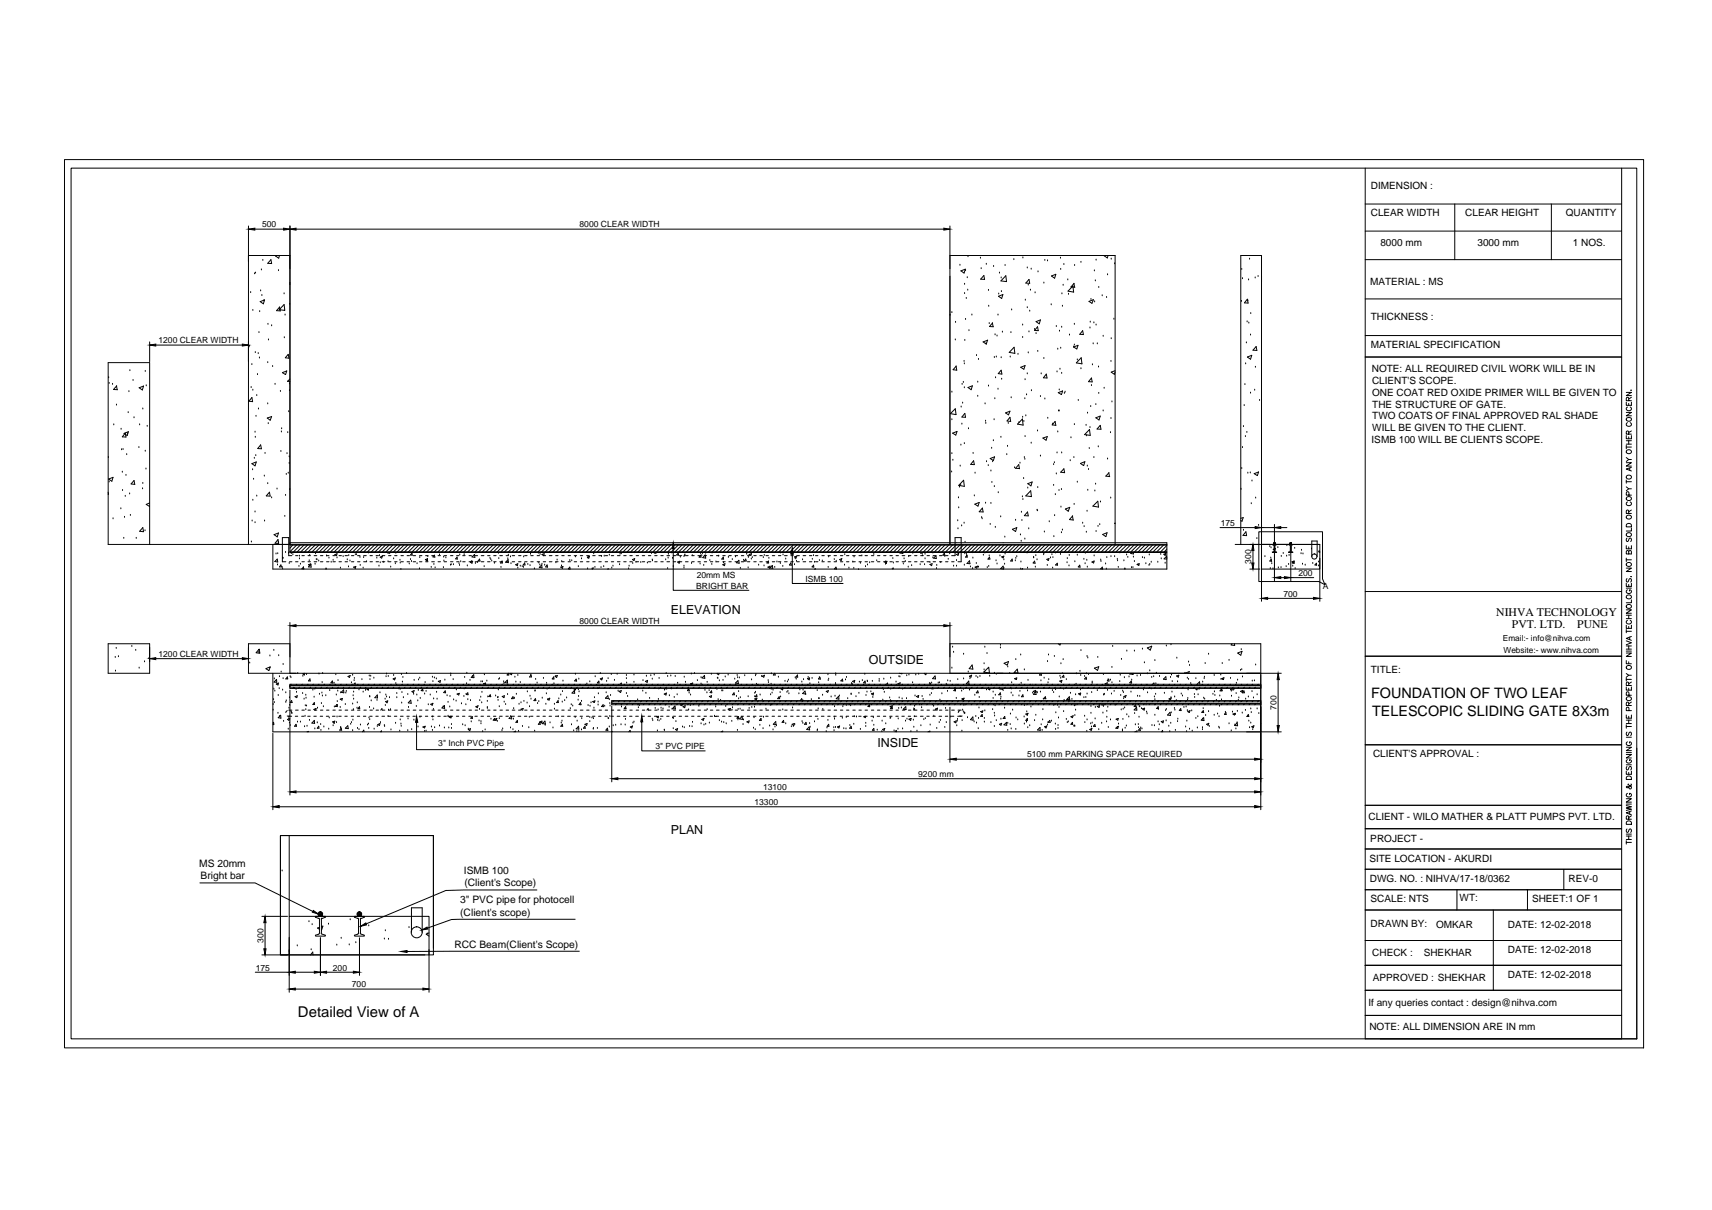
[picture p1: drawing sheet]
<svg xmlns="http://www.w3.org/2000/svg" width="297mm" height="210mm" viewBox="0 0 297 210" stroke-linecap="round" stroke-linejoin="round" font-family="sans-serif">
<defs><g id="words">
<text font-size="2.6" x="51.7" y="176.4">Detailed View of A</text>
<g font-size="2.5">
<text x="237.9" y="121.1">FOUNDATION OF TWO LEAF</text>
<text x="238.1" y="124.2">TELESCOPIC SLIDING GATE 8X3m</text>
</g>
<g font-size="2.2">
<text x="116.4" y="106.5">ELEVATION</text>
<text x="150.8" y="115.2">OUTSIDE</text>
<text x="152.2" y="129.7">INSIDE</text>
<text x="116.4" y="144.7">PLAN</text>
</g>
<g font-size="2">
<text x="259.6" y="106.8">NIHVA TECHNOLOGY</text>
<text x="262.3" y="109">PVT. LTD.</text>
<text x="273.7" y="109">PUNE</text>
</g>
<g font-size="1.8">
<text x="34.6" y="150.4">MS 20mm</text>
<text x="34.8" y="152.5">Bright bar</text>
<text x="80.5" y="151.6">ISMB 100</text>
<text x="80.6" y="153.8">(Client's Scope)</text>
<text x="79.9" y="156.7">3&quot; PVC pipe for photocell</text>
<text x="79.9" y="158.8">(Client's scope)</text>
<text x="78.8" y="164.4">RCC Beam(Client's Scope)</text>
</g>
<g font-size="1.7">
<text x="237.8" y="32.7">DIMENSION :</text>
<text x="237.8" y="37.5">CLEAR WIDTH</text>
<text x="254.2" y="37.5">CLEAR HEIGHT</text>
<text x="271.7" y="37.5">QUANTITY</text>
<text x="239.5" y="42.8">8000 mm</text>
<text x="256.3" y="42.8">3000 mm</text>
<text x="272.9" y="42.8">1 NOS.</text>
<text x="237.7" y="49.5">MATERIAL : MS</text>
<text x="237.8" y="55.5">THICKNESS :</text>
<text x="237.8" y="60.4">MATERIAL SPECIFICATION</text>
<text x="238" y="64.5">NOTE: ALL REQUIRED CIVIL WORK WILL BE IN</text>
<text x="238.1" y="66.5">CLIENT'S SCOPE.</text>
<text x="238.1" y="68.6">ONE COAT RED OXIDE PRIMER WILL BE GIVEN TO</text>
<text x="238.1" y="70.7">THE STRUCTURE OF GATE.</text>
<text x="238" y="76.9">ISMB 100 WILL BE CLIENTS SCOPE.</text>
<text x="238.1" y="72.8">TWO COATS OF FINAL APPROVED RAL SHADE</text>
<text x="238.1" y="74.8">WILL BE GIVEN TO THE CLIENT.</text>
<text x="237.8" y="116.7">TITLE:</text>
<text x="238.2" y="131.4">CLIENT'S APPROVAL :</text>
<text x="237.5" y="142.3">CLIENT - WILO MATHER &amp; PLATT PUMPS PVT. LTD.</text>
<text x="237.6" y="149.5">SITE LOCATION - AKURDI</text>
<text x="237.8" y="146">PROJECT -</text>
<text x="237.7" y="153">DWG. NO. : NIHVA/17-18/0362</text>
<text x="272.1" y="153">REV-0</text>
<text x="237.8" y="156.5">SCALE: NTS</text>
<text x="237.8" y="160.9">DRAWN BY:</text>
<text x="249.2" y="161">OMKAR</text>
<text x="253.3" y="156.3">WT:</text>
<text x="261.6" y="161">DATE: 12-02-2018</text>
<text x="265.8" y="156.5">SHEET:1 OF 1</text>
<text x="238.1" y="165.9">CHECK :</text>
<text x="247" y="165.8">SHEKHAR</text>
<text x="261.6" y="165.3">DATE: 12-02-2018</text>
<text x="238.2" y="170.2">APPROVED : SHEKHAR</text>
<text x="261.6" y="169.6">DATE: 12-02-2018</text>
<text x="237.4" y="174.5">If any queries contact : design@nihva.com</text>
<text x="237.6" y="178.7">NOTE: ALL DIMENSION ARE IN mm</text>
</g>
<g font-size="1.5">
<text x="45.5" y="39.5">500</text>
<text x="100.6" y="39.5">8000 CLEAR WIDTH</text>
<text x="27.5" y="59.6">1200 CLEAR WIDTH</text>
<text x="211.8" y="91.2">175</text>
<text x="120.9" y="100.3">20mm MS</text>
<text x="139.8" y="100.9">ISMB 100</text>
<text x="217.1" y="97.8" transform="rotate(-90 217.1 97.8)">300</text>
<text x="225.3" y="99.9">200</text>
<text x="120.8" y="102.1">BRIGHT BAR</text>
<text x="222.7" y="103.5">700</text>
<text x="229.5" y="102.2">A</text>
<text x="27.5" y="114">1200 CLEAR WIDTH</text>
<text x="100.6" y="108.2">8000 CLEAR WIDTH</text>
<text x="221.5" y="123.1" transform="rotate(-90 221.5 123.1)">700</text>
<text x="76" y="129.5">3&quot; Inch PVC Pipe</text>
<text x="113.7" y="130">3&quot; PVC PIPE</text>
<text x="178.2" y="131.4">5100 mm PARKING SPACE REQUIRED</text>
<text x="132.4" y="137.1">13100</text>
<text x="159.3" y="134.8">9200 mm</text>
<text x="130.9" y="139.7">13300</text>
<text x="45.7" y="163.6" transform="rotate(-90 45.7 163.6)">300</text>
<text x="44.4" y="168.4">175</text>
<text x="57.8" y="168.4">200</text>
<text x="61.1" y="171.3">700</text>
</g>
<g font-size="1.4">
<text x="260.7" y="111.1">Email:- info@nihva.com</text>
<text x="260.9" y="113.2">Website:- www.nihva.com</text>
</g>
</g></defs>
<!-- layer: 0 -->
<g fill="none" stroke="#000" stroke-width=".17">
<path d="M11.2 27.7h274v154.1h-274zM12.3 29.2h271.7v151h-271.7zM43.1 39.2v55.2M44.2 39.8h5M50.3 39.2v56.6h152.2M51.4 39.8h112.4M164.8 39.2v55.2M236.9 29.2v151h47.1M236.9 35.4h44.5M252.4 35.4v9.6M269.2 35.4v9.6M281.4 29.2v151"/>
<path d="M26 59.3v3.4M27 59.9h15.1M43.1 44.3h7.2M43.1 60l.2-.1-.2 .4M43.5 50.8h.1M43.9 53.8h.1M44.2 47.5h.1M44.3 47.4h.1M44.9 57.7h.1M45.1 54.1h.1M45.1 52.3l.8-.3-.2 .7zM45.2 50.5h.1"/>
<path d="M45.4 46.8h.1M45.4 51.3h.1M45.6 45.2h.1M45.8 52.2h.1M46.5 56.3h.1M46.6 59h.1M47 45l.1 .7h-.6zM47.1 56.5h.1M48.1 44.3l-.3 .1 .6 .4 .1-.5M48.3 46.9h.1M48.5 53.3l.1 .6M48.5 53.3l-.5 .6h.7"/>
<path d="M49.3 52.8l.1 1-1-.1zM49.3 51h.1M49.3 58.6h.1M49.5 54.7h.1M50.3 52.8h.1M164.8 54.6v.1M164.8 44.3h28.7v50.1M165.2 54.2h.1M165.7 59h.1M165.8 55.9h.1M166.6 46h.1M166.7 47l.8-.3-.2 .7z"/>
<path d="M167.4 50.9h.1M167.4 49.3h.1M167.4 59.1h.1M167.5 55.4h.1M167.5 46.9h.1M167.7 51.8h.1M167.8 48.2h.1M167.9 50.3h.1M168 44.5h.1M168.1 57.4h.1M168.6 54.7h.1M170.1 44.8h.1"/>
<path d="M170.2 46.6h.1M170.7 47.8l.1 .7-.6-.1zM171.1 59.6h.1M171.1 45.8h.1M171.3 59l-.2 .7-.5-.4 .8-.3M171.5 50.4h.1M171.5 53.1h.1M171.6 56.1h.1M172.2 56l.1 .7M172.2 56l-.5 .6 .7 .1M172.4 46.2h.1M172.6 58.1h.1"/>
<path d="M173 58.3h.1M173.2 54.7h.1M173.2 51.4l.8-.3-.2 .7zM173.3 51h.1M173.4 47.4h.1M173.7 48.2h.1M173.8 50.6h.1M173.9 57.6h.1M174.4 46.1h.1M174.5 47.8l.1 1.1-.9-.2zM175.4 57.7h.1M175.5 53.8h.1"/>
<path d="M175.9 45h.1M177.4 56.4h.1M177.4 58.5h.1M177.5 44.7h.1M177.9 52.1h.1M178.2 53.4h.1M178.2 46.5h.1M178.4 49.4h.1M178.5 57.6h.1M178.5 48.5l.2 .6h-.7zM178.7 54h.1M178.8 50.3h.1"/>
<path d="M178.9 46.7h.1M179.5 57.2h.1M179.6 50.8h.1M179.8 57.9h.1M179.8 55.8l.7-.3-.2 .7zM180 56.7l.1 .7-.6-.1zM180.1 47.2h.1M181.1 49.1h.1M181.3 45.2h.1M181.8 45.3h.1M182.4 52.9h.1M182.4 47.9l.8-.3-.2 .7z"/>
<path d="M183.3 56.6h.1M183.8 57.4h.1M184 44.8h.1M184 46.7h.1M184.2 56.8h.1M184.2 51h.1M184.3 53.1h.1M184.5 49.5h.1M184.6 45.9h.1M185.3 48.6h.1M185.4 51.1h.1M185.6 58.1h.1"/>
<path d="M186.2 49.6l.1 1.1-1-.2zM186.3 49.1l.2 .7M186.4 49.1l-.6 .7h.7M186.4 56.3h.1M186.4 59.9h.1M186.5 46.1h.1M187.6 45.5h.1M187.8 57.4l.2 .6h-.7zM188.9 52.3l.8-.3-.2 .6zM189.1 56.9h.1M189.2 55.9h.1M189.3 51.9h.1"/>
<path d="M189.7 59.6h.1M189.8 56h.1M189.9 47h.1M189.9 52.4h.1M190 48.7h.1M190.2 45.1h.1M190.2 56.4h.1M190.4 59.6h.1M190.6 49.9h.1M191.2 51.3h.1M191.4 58.3h.1M191.7 44.3l-.1 .1 .5 .3 .1-.4"/>
<path d="M192 51.6h.1M192.2 47.7h.1M192.8 45h.1M192.8 58.8h.1M193.3 55.4h.1M193.4 45.8h.1M215.4 52.3h.1M215.4 46.7h.1M215.6 48.3h.1M216.3 59.5h.1M216.4 55.8h.1M216.4 51.9l.1 .7-.6-.1z"/>
<path d="M216.5 52.2h.1M216.6 48.6h.1M216.7 56h.1M216.8 45h.1M217 58.1h.1M217 54.4h.1M217.8 48.2h.1M218.3 48h.1M236.9 45h44.5M236.9 40.1h44.5M236.9 51.9h44.5M236.9 58.2h44.5"/>
<path d="M18.8 79.4h.1M18.9 65.5h.1M18.9 66.5h.1M19.5 66.7h.1M19.7 73.7h.1M20.2 70.3h.1M20.2 66.9l.1 .7M20.2 66.9l-.5 .7h.7M21 74.5h.1M21.1 78h.1M21.4 78h.1M21.5 75.2l.8-.3-.2 .7z"/>
<path d="M21.7 75.1l.2 .7h-.7zM22 78.9h.1M22.1 75.2h.1M22.2 71.6h.1M22.4 67.9h.1M22.5 64.3h.1M23.1 66h.1M23.3 72.5h.1M24.1 77.6h.1M24.1 67.3l.8-.3-.2 .6zM24.2 73.7h.1M24.8 71h.1"/>
<path d="M25.2 64.4h.1M25.2 78.3h.1M25.4 66.9h.1M25.5 74h.1M43.6 67.2h.1M43.7 63.2h.1M43.7 69l.1 .7-.6-.1zM43.9 67.7h.1M44.1 79.5h.1M44.3 75h.1M44.3 75.9h.1M44.3 61.2h.1"/>
<path d="M44.4 79h.1M44.4 72.2h.1M44.5 68.6h.1M44.7 65h.1M44.8 61.3h.1M44.8 71h.1M45 62.1h.1M45.2 77.2l.2 .7-.7-.1zM46 78.7h.1M46.4 72.5l.7-.2-.2 .6zM46.5 62.9h.1M46.5 70.1h.1"/>
<path d="M46.5 73.5h.1M47.3 63.6h.1M47.7 66.7h.1M48.7 67.9h.1M48.7 78.3h.1M48.8 74.9h.1M48.9 74.4h.1M49 64.6l.8-.3-.3 .7zM49.8 78.7h.1M49.9 66.1l.4 .1M49.9 75.1h.1M50 61.5l.1 .6h-.6z"/>
<path d="M50.1 71.4h.1M50.2 79.2h.1M50.2 67.8h.1M50.2 66.6h.1M50.3 65.7l-.4 .5M164.9 71.8l.8-.9 .2 1zM165.2 78.7h.1M165.2 72.8h.1M165.2 68h.1M165.3 75.1l.7-.3-.2 .7zM165.3 79.8h.1M165.9 63.5l.1 .7-.6-.1 .5-.6"/>
<path d="M166.7 77.2h.1M166.8 70.6h.1M166.9 73.6h.1M166.9 66.7h.1M167 69.9h.1M167.1 66.3h.1M167.3 62.7h.1M167.3 67.3h.1M167.3 63.1h.1M167.3 77h.1M167.4 71.7l.1 .7-.6-.1zM168 67.2l.7-.3-.2 .7z"/>
<path d="M168 74.4h.1M168.8 78.7h.1M168.9 79.9l.2 .7h-.7zM169.4 61.7h.1M169.6 66.3h.1M169.6 68.7h.1M169.8 62.4h.1M170.9 70.1h.1M171 73.1h.1M171 73.4h.1M171.5 67h.1M171.8 79.5l.8-.3-.2 .7z"/>
<path d="M172.1 77.8h.1M172.4 76.5h.1M172.5 72.8h.1M172.5 62h.1M172.6 69.2h.1M172.7 65.5h.1M172.9 61.9h.1M173.2 67.5h.1M173.7 75.9h.1M173.7 62.1h.1M173.7 64.2l.1 .7-.6-.1zM173.8 65.8h.1"/>
<path d="M174.5 71.6l.7-.3-.2 .7zM174.7 78.9h.1M174.8 77.4h.1M174.9 73.4h.1M175.2 72.4l.2 .7-.7-.1zM175.3 61.9h.1M175.4 69h.1M176 60.2l.1 1.1-1-.2zM176.6 61.5h.1M176.8 73.3h.1M177.1 63.7l.8-.3-.3 .7zM177.4 72.7l.1 1-1-.1z"/>
<path d="M177.4 72.4h.1M177.6 73.1h.1M177.7 79.4h.1M177.8 69.2h.1M177.8 79.7h.1M177.9 75.7h.1M177.9 65.9h.1M178 72.1h.1M178.1 68.5h.1M178.2 64.9h.1M178.4 61.2h.1M178.9 76.9h.1"/>
<path d="M179 67.8h.1M180 74.8h.1M180.1 61h.1M180.5 68.8h.1M180.5 79.1h.1M180.7 64.9h.1M180.9 76l.8-.3-.2 .7zM181.1 62.2h.1M181.3 69.2h.1M181.5 64.9l.2 .7-.7-.1zM181.8 72.6h.1M182.6 73.6h.1"/>
<path d="M183.1 73.1l.1 .7-.6-.1zM183.4 78.6h.1M183.4 64.5h.1M183.5 74.9h.1M183.5 60.6h.1M183.6 68.1l.8-.3-.2 .7zM183.7 71.3h.1M183.8 67.6h.1M183.8 71.3h.1M183.9 64.1h.1M184 60.4h.1M184.2 64.8h.1"/>
<path d="M184.2 78.6h.1M184.7 68.2h.1M184.8 68h.1M185.7 79.9h.1M185.8 75.9h.1M186.3 60.2h.1M186.3 60.2l.7-.3-.2 .6zM186.3 79.4h.1M186.4 73.7h.1M186.9 62.4h.1M187.1 69.5h.1M187.6 64h.1"/>
<path d="M187.6 62.1l.1 1-1-.2zM188.4 73.8h.1M188.5 75.6h.1M188.7 71.7h.1M189 77.8h.1M189 74.5l.2 1-1-.1zM189.1 74.2h.1M189.2 70.5h.1M189.4 66.9h.1M189.4 65.6l.1 .7-.6-.1zM189.5 63.3h.1M189.8 79.4h.1"/>
<path d="M190.1 70.2h.1M190.1 72.5l.8-.3-.2 .7zM190.6 77.5h.1M190.6 63.7h.1M190.6 68.2h.1M190.9 73.8l.1 .7-.7-.1zM191.4 71.3h.1M191.6 67.4h.1M192.2 79.6h.1M192.7 75.1h.1M192.8 62.7h.1M192.8 72.6h.1"/>
<path d="M192.9 69.7h.1M193.5 64.3l-.7 .3 .6 .3 .1-.4M215.6 77.6h.1M215.7 74h.1M215.9 70.4h.1M216 66.7h.1M216.1 75.7h.1M216.1 63.1h.1M216.3 75h.1M216.4 61.9l.8-.3-.2 .7zM217 68.2h.1M217.7 67.7h.1"/>
<path d="M217.8 63.7h.1M217.9 60.1l.2 .7-.7-.1zM218.5 69.5h.1M236.9 61.9h44.5M282.2 75.6v.5h.9v-.5M282.2 71.5h.9l-.9 .6h.9M282.2 69.8v.5h.9v-.5M282.2 68.1h.9l-.9 .5h.9M282.2 77.3v.6M282.2 79.4l.4 .3M282.2 77.6h.9M282.2 77h.9"/>
<path d="M282.2 76.5h.9M282.2 78.2a.42 .42 0 0 1 .6-.2 .42 .42 0 0 1 .1 .6 .43 .43 0 0 1-.5 .1 .43 .43 0 0 1-.2-.5zM282.2 72.6a.45 .45 0 0 1 .5-.2 .45 .45 0 0 1 .3 .5 .44 .44 0 0 1-.5 .2 .44 .44 0 0 1-.3-.5zM282.4 73.3a.33 .33 0 0 0-.2 .4 .33 .33 0 0 0 .3 .3h.2a.33 .33 0 0 0 .4-.3 .33 .33 0 0 0-.3-.4M282.4 70.6a.33 .33 0 0 0-.2 .4 .33 .33 0 0 0 .3 .2h.2a.33 .33 0 0 0 .4-.2 .33 .33 0 0 0-.3-.4M282.6 75.3l-.1-.5h-.2l-.1 .5h.9M282.6 69.5l-.1-.5h-.2l-.1 .5h.9M282.6 70v.3M282.6 75.8v.3M282.6 76.5v.5M283 67.7h.1M283.1 79.7h-.5l-.4 .4"/>
<path d="M283.1 74.8l-.5 .2M283.1 68.9l-.5 .3M18.8 85.4v.3M18.9 83.1l.7-.3-.2 .7zM18.9 83.6h.1M19.6 90h.1M21 88.3h.1M21.2 81.9h.1M21.3 85.1h.1M21.5 93.4h.1M21.6 89.7h.1M21.7 86.1h.1"/>
<path d="M21.9 82.5h.1M22.5 85.7h.1M22.6 89.4h.1M23.3 83.4l.1 .6-.7-.1zM23.6 93.4h.1M24.7 84.8h.1M24.8 91.5l.1 .7h-.7zM24.8 83.9h.1M25.2 92.1h.1M25.3 81.4h.1M26 94.4v-31.5h-7.2v31.5h183.7M26 87.2l-.6 .3 .5 .3h.1"/>
<path d="M43.6 94h.1M43.7 80.4l.8-.3-.2 .7zM43.7 90.4h.1M43.8 81.5h.1M43.9 86.8h.1M44 83.1h.1M44.3 90.7h.1M44.3 88.8h.1M44.5 86.1h.1M45.9 82.6h.1M45.9 90.4h.1M46.5 83.9h.1"/>
<path d="M46.8 85.4l.1 .7-.7-.1zM47.1 86.4h.1M47.6 92.8l.7-.3-.2 .6zM47.7 97.4l.4-.4 .1 .5zM47.9 96.1h.1M48.1 84.8h.1M48.1 98h.1M48.2 96.1h.1M48.2 93.6l.2 .7-.7-.1zM48.3 94.1h.1M48.7 98l.1 .3h-.3zM49 98.4h.1"/>
<path d="M49 98.7h.1M49 96.8h.1M49.1 96.9h.1M49.4 89.6h.1M49.5 85.9h.1M49.5 95.8h.1M49.7 82.3h.1M50 82.1h.1M50.1 96h.1M50.2 80.4h.1M50.2 97.7h.1M50.2 97.5h.4"/>
<path d="M50.3 84.8v.1M50.3 94.1h152.2v4.6h-155.2v-4.3M50.3 94.6h152.2M50.4 95.8l.2 .2v-.2M50.6 96.4h-.5v-3.1h-1.1v4.2h.6M50.8 94.6l-.5 .5M50.8 96.2h.1M51.3 97.5h.4M51.3 96.4h.4M51.4 94.6l-1.1 1.1h152.2M51.9 98.3h.1M52 96.5h.1"/>
<path d="M52 96.9h.1M52.1 94.6l-1.2 1.1M52.1 97.9h.1M52.4 97.5h.4M52.4 96.4h.4M52.6 98.3l.1 .4M52.7 98.3l-.3 .4h.3M52.7 94.6l-1.1 1.1M53.4 94.6l-1.2 1.1M53.4 97.5h.5M53.4 96.4h.5M53.5 98l.4-.2-.1 .3z"/>
<path d="M53.7 97.3h.1M53.7 96.4h.1M53.9 97.9l.1 .5-.5-.1zM54 94.6l-1.2 1.1M54.5 97.5h.5M54.5 96.4h.5M54.7 97.9h.1M54.7 94.6l-1.2 1.1M54.8 96.1h.1M54.9 97.1h.1M55 97.1h.1M55.3 97.3h.1"/>
<path d="M55.3 94.6l-1.1 1.1M55.6 97.5h.4M55.6 96.4h.4M55.9 94.6l-1.1 1.1M56.6 98.7h.1M56.6 94.6l-1.2 1.1M56.7 96.4h.1M56.7 97.5h.4M56.7 96.4h.4M57.1 96.8h.1M57.2 94.6l-1.1 1.1M57.5 97.5h.1"/>
<path d="M57.8 97.5h.4M57.8 96.4h.4M57.8 97.2h.1M57.8 94.6l-1.1 1.1M58.1 96.2l.4-.1-.1 .3zM58.5 96.8h.1M58.5 94.6l-1.1 1.1M58.8 97.5h.4M58.8 96.4h.4M59.1 98.6h.1M59.2 94.6l-1.2 1.1M59.5 96.6h.1"/>
<path d="M59.8 94.6l-1.2 1.1M59.9 97.5h.4M59.9 96.4h.4M60.3 97.1h.1M60.4 94.6l-1.1 1.1M60.5 98.3h.1M60.5 96.4h.1M60.7 97.3h.1M61 97.5h.4M61 96.4h.4M61.1 94.6l-1.2 1.1M61.4 98.4l.3-.1v.3z"/>
<path d="M61.7 96.2h.1M61.7 94.6l-1.1 1.1M61.9 96.2h.1M62 97.5h.5M62 96.4h.5M62.4 94.6l-1.2 1.1M62.5 96.7h.1M62.5 98.1h.1M63 98.6h.1M63 94.6l-1.1 1.1M63.1 96.7h.1M63.1 97.5h.5"/>
<path d="M63.1 96.4h.5M63.6 97.5h.1M63.6 94.6l-1.1 1.1M63.9 95.9h.1M64.2 97.5h.4M64.2 96.4h.4M64.3 94.6l-1.2 1.1M65 94.6l-1.2 1.1M65.2 97.5h.5M65.2 96.4h.5M65.4 96.8h.1M65.6 94.6l-1.2 1.1"/>
<path d="M65.8 98.2h.1M65.8 96.4h.1M66 97.6h.1M66 96.6l.4-.1-.2 .3zM66.2 94.6l-1.1 1.1M66.3 97.5h.5M66.3 96.4h.5M66.5 97.5h.1M66.9 94.6l-1.2 1.1M67.3 97.5h.1M67.4 95.8l-.1 .1 .3 .1v-.2M67.4 97.5h.4"/>
<path d="M67.4 96.4h.4M67.5 94.6l-1.1 1.1M67.8 98.4h.1M68.1 94.6l-1.1 1.1M68.3 96.9h.1M68.5 97.5h.4M68.5 96.4h.4M68.6 97.8h.1M68.7 96h.1M68.8 94.6l-1.1 1.1M69.4 97.2h.1M69.4 97.7h.1"/>
<path d="M69.4 94.6l-1.1 1.1M69.5 98.7h.1M69.6 97.5h.4M69.6 96.4h.4M70.1 94.6l-1.2 1.1M70.6 97.5h.4M70.6 96.4h.4M70.7 94.6l-1.1 1.1M71 97.8h.1M71.2 97.1h.1M71.3 94.6l-1.1 1.1M71.4 97.4h.1"/>
<path d="M71.5 96v.3h-.3zM71.7 97.5h.4M71.7 96.4h.4M72 94.6l-1.1 1.1M72.4 97.8h.1M72.7 94.6l-1.2 1.1M72.8 98.7h.1M72.8 97.5h.4M72.8 96.4h.4M72.8 96.7h.1M73.3 94.6l-1.1 1.1M73.8 97.1l.4-.2-.1 .4z"/>
<path d="M73.8 97.5h.5M73.8 96.4h.5M73.9 94.6l-1.1 1.1M74.1 97.2h.1M74.1 97.1h.1M74.2 97.3h.1M74.2 96.6h.1M74.6 94.6l-1.2 1.1M74.8 98.4h.1M74.9 97.5h.5M74.9 96.4h.5M75.2 94.6l-1.1 1.1"/>
<path d="M75.3 97.9h.1M75.4 96.3l.1 .3h-.4zM75.5 98.5h.1M75.9 94.6l-1.2 1.1M76 97.5h.4M76 96.4h.4M76.3 96.3h.1M76.5 94.6l-1.1 1.1M76.9 98.5h.1M77 96.6h.1M77 97.3h.1M77.1 97.5h.4"/>
<path d="M77.1 96.4h.4M77.1 94.6l-1.1 1.1M77.4 96.8h.1M77.8 94.6l-1.2 1.1M78.2 98h.1M78.2 97.5h.4M78.2 96.4h.4M78.3 98h.1M78.4 94.6l-1.1 1.1M78.7 98h.1M79.1 94.6l-1.2 1.1M79.2 97.5h.4"/>
<path d="M79.2 96.4h.4M79.3 96.6v.4l-.2-.1zM79.6 97.8h.1M79.7 98.1h.1M79.7 94.6l-1.1 1.1M79.8 96.3h.1M79.9 97.5h.1M80.3 97.5h.4M80.3 96.4h.4M80.4 94.6l-1.2 1.1M80.5 96.2h.1M81 94.6l-1.1 1.1"/>
<path d="M81.1 98.2h.1M81.4 97.5h.4M81.4 96.4h.4M81.6 97.5l.4-.1-.1 .3zM81.6 94.6l-1.1 1.1M81.7 97.5h.1M81.8 97.4h.1M82.3 96.2l.1 .5-.5-.1 .5-.4M82.3 94.6l-1.1 1.1M82.4 97.5h.5M82.4 96.4h.5M82.5 97.7h.1"/>
<path d="M82.6 95.9h.1M82.9 97.6h.1M82.9 94.6l-1.1 1.1M83.2 97l.1 .3h-.4zM83.5 97.5h.5M83.5 96.4h.5M83.6 94.6l-1.2 1.1M84 98.3h.1M84.2 94.6l-1.1 1.1M84.6 97.5h.4M84.6 96.4h.4M84.9 94.6l-1.2 1.1"/>
<path d="M85 96.9h.1M85.1 97.1h.1M85.3 97.3h.1M85.5 94.6l-1.2 1.1M85.7 97.5h.4M85.7 96.4h.4M85.8 97.7h.1M86.2 94.6l-1.2 1.1M86.4 95.8h.1M86.5 96.9h.1M86.7 97.5h.5M86.7 96.4h.5"/>
<path d="M86.8 94.6l-1.1 1.1M86.9 98.4h.1M87.1 97.3l.1 .4h-.4l.3-.4M87.4 94.6l-1.1 1.1M87.8 97.5h.4M87.8 96.4h.4M88.1 94.6l-1.2 1.1M88.1 96.9h.1M88.2 96.3h.1M88.2 97.6l-.5-.1 .5-.4v.5M88.6 96.6h.1M88.7 97.8h.1"/>
<path d="M88.7 94.6l-1.1 1.1M88.9 97.5h.4M88.9 96.4h.4M89.4 94.6l-1.2 1.1M89.5 98l.3-.2v.3zM89.8 98.6h.1M90 97.5h.4M90 96.4h.4M90 94.6l-1.1 1.1M90.3 98.2h.1M90.6 98.3h.1M90.6 94.6l-1.1 1.1"/>
<path d="M90.8 98.4h.1M90.9 96.6h.1M91 97.5h.5M91 96.4h.5M91.1 98l-.1-.3-.2 .3h.3M91.3 94.6l-1.2 1.1M91.6 97.9h.1M91.9 94.6l-1.1 1.1M92 98.1h.1M92 96.1h.1M92.1 97.5h.4M92.1 96.4h.4"/>
<path d="M92.6 94.6l-1.1 1.1M92.7 98.7h.1M93.2 97.5h.4M93.2 96.4h.4M93.2 94.6l-1.1 1.1M93.4 96h.1M93.5 97.7h.1M93.6 98.4l.4-.4v.5zM93.7 98h.1M93.7 96.2h.1M93.9 94.6l-1.2 1.1M94 97.9h.1"/>
<path d="M94 96.2l.4-.1-.1 .3zM94.2 97.5h.5M94.2 96.4h.5M94.5 98h.1M94.5 94.6l-1.1 1.1M94.9 98l.1 .4-.3-.1zM95.1 94.6l-1.1 1.1M95.3 97.5h.5M95.3 96.4h.5M95.8 94.6l-1.2 1.1M96.4 97.5h.4M96.4 96.4h.4"/>
<path d="M96.4 97.6h.1M96.4 94.6l-1.1 1.1M96.7 97.2h.1M97.1 94.6l-1.2 1.1M97.3 98.4l.4-.1-.1 .3zM97.4 98.2h.1M97.5 97.4h.1M97.5 97.5h.4M97.5 96.4h.4M97.7 94.6l-1.1 1.1M98.4 94.6l-1.2 1.1M98.6 97.5h.4"/>
<path d="M98.6 96.4h.4M98.9 97.2h.1M98.9 98.4v.3h-.3zM99 94.6l-1.2 1.1M99.2 97.3h.1M99.6 97.5h.4M99.6 96.4h.4M99.7 94.6l-1.2 1.1M99.8 96.6h.1M100.3 94.6l-1.1 1.1M100.3 98.3h.1M100.7 97.5h.4"/>
<path d="M100.7 96.4h.4M100.9 96.9h.1M100.9 94.6l-1.1 1.1M101.6 94.6l-1.2 1.1M101.8 97.5h.4M101.8 96.4h.4M101.9 96.6l.4-.1-.1 .3zM102 98.7h.1M102 96.9h.1M102.2 94.6l-1.1 1.1M102.8 98.7h.1M102.8 97.5h.5"/>
<path d="M102.8 96.4h.5M102.9 94.6l-1.2 1.1M102.9 98.6h.1M103 96.1h.1M103.2 98.4h.1M103.5 94.6l-1.1 1.1M103.9 97.5h.4M103.9 96.4h.4M104.2 94.6l-1.2 1.1M104.3 98.5h.1M104.4 96.5h.1M104.7 98.3h.1"/>
<path d="M104.8 94.6l-1.2 1.1M104.8 96.5h.1M105 97.5h.4M105 96.4h.4M105.4 98.7h.1M105.4 94.6l-1.1 1.1M105.7 96.3h.1M106.1 94.6l-1.2 1.1M106.1 97.5h.4M106.1 96.4h.4M106.1 98.6h.1M106.4 98.2h.1"/>
<path d="M106.7 94.6l-1.1 1.1M107.1 97.5h.5M107.1 96.4h.5M107.4 94.6l-1.2 1.1M107.5 98h.1M107.6 96.1h.1M107.8 96.1h.1M108 94.6l-1.1 1.1M108.2 97.5h.4M108.2 96.4h.4M108.6 94.6l-1.1 1.1M109.1 98.7h.1"/>
<path d="M109.1 98.2h.1M109.3 94.6l-1.2 1.1M109.3 97.5h.4M109.3 96.4h.4M109.7 97.1l.4-.2-.1 .3zM109.8 97.7h.1M110 94.6l-1.2 1.1M110.1 95.9h.1M110.3 97.5h.1M110.4 97.5h.4M110.4 96.4h.4M110.6 94.6l-1.2 1.1"/>
<path d="M111.2 97.6h.1M111.2 94.6l-1.1 1.1M111.4 97.5h.5M111.4 96.4h.5M111.9 94.6l-1.2 1.1M112.3 97.7h.1M112.5 94.6l-1.1 1.1M112.5 97.5h.4M112.5 96.4h.4M113 96h.1M113.2 97.2h.1M113.2 94.6l-1.2 1.1"/>
<path d="M113.2 97.3h.1M113.6 95.8l-.1 .1 .3 .1v-.2M113.6 97.5h.4M113.6 96.4h.4M113.8 94.6l-1.1 1.1M114.4 94.6l-1.1 1.1M114.7 97.5h.4M114.7 96.4h.4M115.1 94.6l-1.2 1.1M115.5 97.1h.1M115.7 94.6l-1.1 1.1M115.7 97.5h.5"/>
<path d="M115.7 96.4h.5M115.8 98.6h.1M115.9 96.8h.1M116 96.1h.1M116.3 95.8h.3M116.3 94.6l-1.1 1.1M116.7 96.9h.1M116.8 98.3h.1M116.8 95.2v7.2h13.1M116.8 97.5h.4M116.8 96.4h.4M117 94.6l-1.1 1.1"/>
<path d="M117.6 97.5l.4-.1-.2 .3zM117.7 96v.3h-.3zM117.7 94.6l-1.2 1.1M117.9 97.5h.4M117.9 96.4h.4M118 96.6h.1M118.3 94.6l-1.1 1.1M118.7 98.2h.1M118.7 98.6h.1M118.7 96.6h.1M118.8 96.4h.1M118.8 96.3h.1"/>
<path d="M118.9 94.6l-1.1 1.1M118.9 97.5h.5M118.9 96.4h.5M119.6 94.6l-1.2 1.1M120 97.7h.1M120 97.5h.5M120 96.4h.5M120.1 96.4h.1M120.2 94.6l-1.1 1.1M120.9 94.6l-1.2 1.1M121.1 97.5h.4M121.1 96.4h.4"/>
<path d="M121.5 97.8h.1M121.5 94.6l-1.1 1.1M121.6 96h.1M121.6 96.3v.3h-.3l.3-.3M121.8 96.4h.1M121.9 96h.1M122.1 98.1h.1M122.1 94.6l-1.1 1.1M122.2 97.5h.4M122.2 96.4h.4M122.3 95.8h.1M122.4 96.3v.5l-.5-.1z"/>
<path d="M122.8 94.6l-1.2 1.1M123.2 97.2h.1M123.2 97.5h.5M123.2 96.4h.5M123.5 94.6l-1.2 1.1M123.5 97.9h.1M123.5 95.9h.1M124.1 94.6l-1.1 1.1M124.2 97.5h.1M124.3 97.5h.4M124.3 96.4h.4M124.7 96.5h.1"/>
<path d="M124.7 94.6l-1.1 1.1M125.4 94.6l-1.2 1.1M125.4 98l.4-.2-.1 .3zM125.4 97.5h.4M125.4 96.4h.4M125.5 97.6h.1M125.5 97v-.4l-.3 .4h.4M126 94.6l-1.1 1.1M126.4 96.7h.1M126.5 97.5h.4M126.5 96.4h.4M126.6 94.6l-1.1 1.1"/>
<path d="M127.1 97.1h.1M127.3 94.6l-1.1 1.1M127.5 97.5h.5M127.5 96.4h.5M127.6 96.6h.1M127.8 97.6l.4-.4v.5zM127.9 94.6l-1.1 1.1M128.5 98.6h.1M128.6 94.6l-1.2 1.1M128.6 97.5h.4M128.6 96.4h.4M129 97.2h.1"/>
<path d="M129.2 94.6l-1.1 1.1M129.4 97l.1 .3h-.4zM129.6 96.1h.1M129.7 97.5h.4M129.7 96.4h.4M129.8 98.5h.1M129.9 96.7h.1M129.9 94.6l-1.2 1.1M130 96.2l.4-.1-.1 .3zM130.4 97h.1M130.5 96.7h.1M130.5 94.6l-1.1 1.1"/>
<path d="M130.8 97.5h.4M130.8 96.4h.4M131.2 94.6l-1.2 1.1M131.6 98h.1M131.8 94.6l-1.1 1.1M131.8 97.5h.5M131.8 96.4h.5M132.4 96.7h.1M132.4 94.6l-1.1 1.1M132.6 98.2h.1M132.6 96.4h.1M132.9 97.5h.4"/>
<path d="M132.9 96.4h.4M133.1 94.6l-1.2 1.1M133.2 98.4l.4-.2-.1 .4zM133.3 97.3l.1 .4h-.3zM133.4 96.9h.1M133.6 98.5l.5 .1-.1-.5-.4 .5M133.7 94.6l-1.1 1.1M134 97.5h.4M134 96.4h.4M134.4 94.6l-1.2 1.1M134.4 98.4h.1M134.8 97.5h.1"/>
<path d="M135 94.6l-1.1 1.1M135.1 97.5h.4M135.1 96.4h.4M135.4 97.7h.1M135.4 95.9h.1M135.7 94.6l-1.2 1.1M135.8 98.3h.1M135.9 96.3h.1M136.1 97.5h.5M136.1 96.4h.5M136.3 94.6l-1.2 1.1M136.3 97h.1"/>
<path d="M136.9 94.6l-1.1 1.1M137.2 96.1h.1M137.2 97.7l.1 .3h-.3zM137.2 97.5h.4M137.2 96.4h.4M137.5 96.1v5.1h8.8M137.6 94.6l-1.1 1.1M137.9 98h.1M137.9 96.6l.3-.1-.1 .3zM138 96.9h.1M138.2 97.4h.1M138.2 94.6l-1.1 1.1"/>
<path d="M138.3 97.5h.4M138.3 96.4h.4M138.9 94.6l-1.2 1.1M139.2 97.1h.1M139.3 97.5h.5M139.3 96.4h.5M139.5 94.6l-1.1 1.1M140.1 94.6l-1.1 1.1M140.4 97.5h.5M140.4 96.4h.5M140.8 94.6l-1.1 1.1M140.9 97h.1"/>
<path d="M141.2 96.4h.1M141.2 98v.4l-.3-.1zM141.3 97.5h.1M141.3 98.7h.1M141.4 94.6l-1.1 1.1M141.5 97.5h.4M141.5 96.4h.4M142.1 94.6l-1.2 1.1M142.2 97.2h.1M142.6 97.5h.4M142.6 96.4h.4M142.7 97.3h.1"/>
<path d="M142.7 94.6l-1.1 1.1M143.4 94.6l-1.2 1.1M143.7 97.5h.4M143.7 96.4h.4M143.7 98.4h.1M143.8 96.6h.1M144 94.6l-1.2 1.1M144.7 94.6l-1.2 1.1M144.7 97.5h.4M144.7 96.4h.4M144.8 97.1h.1M145 98.4l.1 .3h-.3z"/>
<path d="M145.1 97.4h.1M145.3 94.6l-1.1 1.1M145.7 97.1l.4-.2-.2 .3zM145.8 97.5h.4M145.8 96.4h.4M145.9 94.6l-1.1 1.1M146.5 98h.1M146.6 96.2h.1M146.6 94.6l-1.2 1.1M146.9 97.5h.4M146.9 96.4h.4M147.2 94.6l-1.1 1.1"/>
<path d="M147.3 98.6h.1M147.9 94.6l-1.2 1.1M147.9 97.5h.5M147.9 96.4h.5M148 97.5h.1M148.1 98.6h.1M148.2 96.6h.1M148.5 94.6l-1.1 1.1M149 97.5h.5M149 96.4h.5M149.2 94.6l-1.2 1.1M149.3 97.7h.1"/>
<path d="M149.3 95.9h.1M149.5 96.4h.1M149.8 94.6l-1.2 1.1M150.1 97.5h.4M150.1 96.4h.4M150.2 98.3h.1M150.4 94.6l-1.1 1.1M150.5 98h.1M150.9 97.6h.1M151.1 94.6l-1.1 1.1M151.2 97.5h.4M151.2 96.4h.4"/>
<path d="M151.6 96.2h.1M151.7 94.6l-1.1 1.1M152.1 97.3h.1M152.2 97.5h.5M152.2 96.4h.5M152.4 94.6l-1.2 1.1M153 94.6l-1.1 1.1M153.3 97.5h.4M153.3 96.4h.4M153.6 97.9h.1M153.6 94.6l-1.1 1.1M153.7 97.5h.1"/>
<path d="M153.8 97.7l.1-.3-.4 .1 .3 .2M153.8 97.7h.1M154.3 94.6l-1.2 1.1M154.4 97.5h.4M154.4 96.4h.4M154.8 98.7h.1M154.9 96.9h.1M155 94.6l-1.2 1.1M155 97.7h.1M155 98.7h.1M155.5 97.5h.4M155.5 96.4h.4"/>
<path d="M155.6 94.6l-1.2 1.1M156.2 95.8l-.1 .1 .5 .1v-.2M156.2 94.6l-1.1 1.1M156.5 97.5h.5M156.5 96.4h.5M156.7 97.8h.1M156.9 96.9h.1M156.9 94.6l-1.2 1.1M157.1 97.4h.1M157.5 94.6l-1.1 1.1M157.6 98.4h.1M157.6 97.5h.4"/>
<path d="M157.6 96.4h.4M157.7 96.6h.1M158.2 98.1h.1M158.2 94.6l-1.2 1.1M158.3 95.8h.1M158.7 97.5h.4M158.7 96.4h.4M158.8 94.6l-1.1 1.1M159.4 94.6l-1.1 1.1M159.7 98h.1M159.7 97.5h.5M159.7 96.4h.5"/>
<path d="M159.8 95.8l-.1 .1 .3 .1M160 95.8v.2M160 96.4h.1M160.1 94.6l-1.2 1.1M160.4 98h.1M160.5 96.1h.1M160.5 96.9h.1M160.7 94.6l-1.1 1.1M160.8 97.5h.5M160.8 96.4h.5M161.3 97.6h.1M161.3 97.9l.4-.1-.1 .3z"/>
<path d="M161.4 94.6l-1.2 1.1M161.9 96.8h.1M161.9 95.9h.1M161.9 97.5h.4M161.9 96.4h.4M162 96.8l.4-.4v.5zM162 94.6l-1.1 1.1M162.5 98.6h.1M162.5 98.1h.1M162.7 94.6l-1.2 1.1M163 97.5h.4M163 96.4h.4"/>
<path d="M163.2 97.6h.1M163.3 94.6l-1.1 1.1M163.8 96l.1 .3h-.3zM163.9 96.5h.1M163.9 94.6l-1.1 1.1M164.1 97.5h.4M164.1 96.4h.4M164.5 97h.1M164.6 94.6l-1.2 1.1M164.8 96.1h.1M165.1 81.9h.1M165.1 97.5h.4"/>
<path d="M165.1 96.4h.6v-3.1h1.1v4.2h-.6M165.2 94.6l-1.1 1.1M165.5 98.2h.1M165.9 94.6l-1.2 1.1M166 97.2h.1M166 98.2h.1M166 96.2l.3-.2-.1 .4zM166.2 90.3h.1M166.2 91.7h.1M166.3 86.4h.1M166.3 88.1h.1M166.5 84.5h.1"/>
<path d="M166.5 94.6l-1.1 1.1M166.6 80.9h.1M166.7 84.2h.1M166.8 91.2h.1M167.1 94.6l-1.1 1.1M167.2 83.3l.1 1.1-1-.2zM167.3 90.8h.1M167.3 98h.1M167.4 96.1h.1M167.4 94.1h.1M167.7 96.2h.1M167.7 96.5h.1"/>
<path d="M167.8 96.3v.3h-.3zM167.8 94.6l-1.2 1.1M168.2 97.3l.1 .5-.5-.1zM168.4 98.3h.1M168.5 94.6l-1.2 1.1M168.8 98.6h.1M168.8 95.9h.1M168.8 96.8h.1M169.1 86h.1M169.1 94.6l-1.1 1.1M169.1 87.5l.8-.3-.2 .6zM169.2 82.1h.1"/>
<path d="M169.2 98.4l.4-.2-.1 .4zM169.4 97.7h.1M169.7 94.6l-1.1 1.1M169.8 98.4h.1M170.3 89.8h.1M170.4 94.6l-1.2 1.1M170.4 90h.1M170.4 88.1l.2 .7h-.7zM170.6 96.3h.1M170.9 95.9h.1M171 87.3h.1M171 94.6l-1.1 1.1"/>
<path d="M171.2 80.1h.1M171.3 98.5h.1M171.5 80.8h.1M171.5 98.3h.1M171.6 96.4h.1M171.7 96.6l.1 .4h-.4zM171.7 94.6l-1.2 1.1M171.8 91h.1M171.9 87.3h.1M171.9 81.7h.1M172.1 83.7h.1M172.2 80.1h.1"/>
<path d="M172.3 94.6l-1.1 1.1M172.5 84.4h.1M172.7 91.5h.1M172.8 97.3h.1M172.9 94.6l-1.1 1.1M173 97.8h.1M173.2 85.5h.1M173.5 96.4h.1M173.6 94.6l-1.2 1.1M173.6 89.7h.1M173.6 98.6l.4-.4 .1 .5zM173.8 96.6l.4-.1-.2 .3z"/>
<path d="M174.2 97.1h.1M174.2 98.6h.1M174.2 94.6l-1.1 1.1M174.3 97.9h.1M174.3 93.2h.1M174.4 96.1h.1M174.9 94.6l-1.2 1.1M175.5 94.6l-1.1 1.1M175.6 97l.1 .3h-.3zM175.7 91.8l.7-.3-.2 .7zM176 81.2h.1M176.2 97.3h.1"/>
<path d="M176.2 94.6l-1.2 1.1M176.2 90.3h.1M176.2 96.9h.1M176.4 96.6h.1M176.8 94.6l-1.1 1.1M176.9 81.3l-.7-.1 .6-.6 .1 .7M177 80.3h.1M177.1 92.8h.1M177.1 98.7h.1M177.1 97.5h.1M177.2 93.9h.1M177.2 88.9h.1"/>
<path d="M177.3 98.7l.1-.1v.1M177.3 90.3h.1M177.4 86.2h.1M177.4 94.6l-1.1 1.1M177.5 86.7h.1M177.6 83h.1M177.8 93.5h.1M178.1 94.6l-1.2 1.1M178.2 95.9h.1M178.3 98.6h.1M178.3 88.8l.1 .7h-.7zM178.3 84.7h.1"/>
<path d="M178.3 83.9l.8-.3-.2 .7zM178.5 91.7h.1M178.7 94.6l-1.1 1.1M178.8 85.1l.2 1-1-.1zM179.3 96.7h.1M179.3 96.8h.1M179.4 94.6l-1.2 1.1M179.5 97.3l-.2 .4h.3l-.1-.3M179.6 98.4h.1M179.7 96.4h.1M179.9 88.5h.1M179.9 97.1h.1"/>
<path d="M180 88.6h.1M180 94.6l-1.1 1.1M180.1 84.6h.1M180.7 94.6l-1.2 1.1M181.1 96.2h.1M181.1 96.1h.1M181.2 92.3h.1M181.3 94.6l-1.2 1.1M181.6 97l.4-.1-.1 .3zM181.7 98.1h.1M182 94.6l-1.2 1.1M182 90.5h.1"/>
<path d="M182.3 96.8h.1M182.5 96.2h.1M182.6 94.6l-1.1 1.1M182.6 98.6h.1M182.7 96.7h.1M182.8 84.2h.1M182.8 80.6h.1M182.9 93.1h.1M182.9 80.3h.1M183 89.5h.1M183.1 85.8h.1M183.1 95.9h.1"/>
<path d="M183.1 98l.3-.3 .1 .3zM183.2 94.6l-1.1 1.1M183.3 82.2h.1M183.7 85.1h.1M183.9 94.6l-1.2 1.1M184 96.2h.1M184.1 88h.1M184.2 84.9h.1M184.2 92.4h.1M184.3 91.9h.1M184.5 94.6l-1.1 1.1M184.6 81.3l.1 .7-.7-.1z"/>
<path d="M184.8 88.3l.8-.3-.3 .7zM185.1 97.6h.1M185.2 96.9h.1M185.2 94.6l-1.2 1.1M185.5 98.2h.1M185.5 96.4h.1M185.8 94.6l-1.1 1.1M186.1 89.5l.1 .7M186.1 89.5l-.5 .6 .6 .1M186.4 87.5h.1M186.5 94.6l-1.2 1.1M186.5 97.5h.1"/>
<path d="M186.9 83.7h.1M186.9 96.3h.1M187.1 94.6l-1.2 1.1M187.4 98.4l-.1-.4-.2 .3 .3 .1M187.5 80.4l.7-.3-.2 .7zM187.7 94.6l-1.1 1.1M187.8 90.8h.1M188.1 97h.1M188.1 91.4h.1M188.3 97.8h.1M188.3 96h.1M188.4 94.6l-1.2 1.1"/>
<path d="M188.5 92.3h.1M188.6 97.2h.1M188.6 88.7h.1M188.7 80.9h.1M188.7 98.4h.1M188.7 85h.1M188.9 81.4h.1M189 94.6l-1.1 1.1M189.5 97.5l.3-.2v.4zM189.6 87.8l.9-.8 .1 1zM189.7 94.6l-1.2 1.1M189.8 96.4h.1"/>
<path d="M190 85.2h.1M190.1 84h.1M190.2 92.2h.1M190.3 94.6l-1.1 1.1M190.5 91.3h.1M190.8 91h.1M190.9 87.1h.1M190.9 94.6l-1.1 1.1M191 97.2h.1M191 97.4h.1M191.2 98.4l.1 .3h-.3l.3-.3M191.3 92.7l.8-.3-.2 .7z"/>
<path d="M191.6 94.6l-1.2 1.1M191.8 97.8h.1M192 98.7h.1M192 96.7h.1M192.2 94.6l-1.1 1.1M192.4 82l.1 .7M192.4 82l-.5 .6 .6 .1M192.7 86.4h.1M192.8 96.6h.1M192.9 94.6l-1.2 1.1M193.4 96.6h.1M193.5 90.7v.1"/>
<path d="M193.5 94.6l-1.1 1.1M193.9 97h.1M193.9 97.3h.1M194 98.4h.1M194.2 94.6l-1.2 1.1M194.2 95.8h.1M194.8 94.6l-1.2 1.1M195 97.3h.1M195.2 98.7h.1M195.5 96.3h.1M195.5 94.6l-1.2 1.1M195.7 96.7h.1"/>
<path d="M196.1 94.6l-1.1 1.1M196.3 98.5h.1M196.4 95.8l-.2 .2 .5 .1v-.3M196.6 98.5h.1M196.7 96.6h.1M196.7 94.6l-1.1 1.1M196.8 97.4h.1M197.3 97.9l.4-.1-.1 .3zM197.4 94.6l-1.2 1.1M197.5 98h.1M198 94.6l-1.1 1.1M198.2 96.7h.1"/>
<path d="M198.6 96.8h.1M198.6 94.6l-1.1 1.1M198.8 97.8h.1M199.3 94.6l-1.1 1.1M199.4 98.1h.1M199.4 96.3h.1M199.5 97.9h.1M199.7 97.5h.1M200 94.6l-1.2 1.1M200.6 94.6l-1.2 1.1M200.9 97.5h.1M201.2 94.6l-1.1 1.1"/>
<path d="M201.4 96.2h.1M201.5 96.9h.1M201.9 94.6l-1.2 1.1M201.9 96.1l.4-.1-.1 .4zM202.2 97.7h.1M202.2 95.9h.1M202.5 96.9l-.1-.4-.4 .4 .5 .1M202.5 94.6l-1.1 1.1M202.5 95.3l-.5 .4M211.7 91.5h6.1M214.3 94.4h14.7M215.3 94.4v-50.1h3.6v50.1"/>
<path d="M215.3 89.9l.4-.1-.2 .6-.2-.1M215.3 84.9h.1M215.4 81.3h.1M215.7 92h.1M216.2 92.2l.1 .7h-.6zM216.5 82.1h.1M216.8 98.7h1.8M216.9 82h.1M217.1 87.4h.1M217.2 83.4h.1M217.4 95.5v2.2M217.6 82.2l.8-.3-.2 .6z"/>
<path d="M217.9 86.4h.1M218.1 93.4h.1M218.4 91.1h.1M218.4 92.2h11.1v8.2l.4 1-1.1-.5h-10.4zM218.9 96.9h.1M218.9 98.4h.1M218.9 94.4h10.1v4.3h-10.1zM218.9 96.9v7.4M218.9 91.5h2.2M219.5 96.6h.1M220.3 94.8h.1M220.4 98.6h.1"/>
<path d="M220.5 96.8h.1M220.5 95h.1M220.6 97l-.3 .3 .4 .1M220.6 97v.4M220.7 97.8h.1M220.7 94.5h.1M220.8 95.8h-.1M220.9 98.7h.1M221 95.7l-.2 .1h.7M221 95.6v.1M221.1 95.2l-.2 .1 .2 .1M221.1 94.7v.9"/>
<path d="M221.1 91v9.8M221.2 95.6v.1M221.2 95.2l.1-.1-.1 .3M221.2 95.7l.3 .1M221.4 95.8h.1M221.4 94.5l-.2 .1v1M221.5 94.5l-.7-.1 .2 .2M221.7 95h.1M221.8 98.5h.1M222.2 91.5h1.1M222.3 98.5h.1M222.3 96.5h.1"/>
<path d="M222.6 96h.1M223.2 98.3h.1M223.2 96.5h.1M223.3 94.7h.1M223.6 97.9h.1M223.6 95.8h.1M223.7 96.4h.1M223.8 94.6h.1M223.8 95.6v.1M223.8 95.7l-.2 .1M223.9 94.7v.9M224 94.7v6.1"/>
<path d="M224 95.6v.1M224 94.7v.9M224 94.6h.1M224.1 95.7l.2 .1h-.7M224.2 97.5l.4-.2-.1 .4zM224.3 95.8h.1M224.3 98.2h.1M224.3 94.5l-.7-.1 .2 .2M224.3 94.5h.1M224.3 94.5l-.2 .1M224.5 97.4l.1 .3h-.4l.3-.3M224.6 95.1h.1"/>
<path d="M224.7 98.6h.1M225.7 96.1h.1M225.8 95.5h.1M226 97.9h.1M226.1 96.1h.1M226.5 98h.1M227.6 95.3h.1M227.6 96.6v-2.7h.9v2.7M227.8 97.7h.1M228.4 97.7v.3h-.3zM228.8 97.5h.1M228.8 98.2h.1"/>
<path d="M228.9 95.7h.1M229 95.6l-.2 .1 .2 .1M229 96.9v7.4M282.2 98.6h.9l-.9 .5h.9M282.2 94.7v.5h.9v-.5M282.2 80.3h.9l-.9 .6h.9M282.2 83.3v.5M282.2 96.8v.6M282.2 97.1h.9M282.2 84.5l.4 .3M282.2 83.6h.9M282.2 92.6a.42 .42 0 0 1 .6-.2 .42 .42 0 0 1 .1 .6 .43 .43 0 0 1-.5 .1 .43 .43 0 0 1-.2-.5z"/>
<path d="M282.2 91a.5 .5 0 0 1 .9 .1v.3h-.9zM282.2 89.5a.42 .42 0 0 1 .6-.1 .42 .42 0 0 1 .1 .6 .43 .43 0 0 1-.5 0 .43 .43 0 0 1-.2-.5zM282.2 82.6a.42 .42 0 0 1 .6-.2 .42 .42 0 0 1 .1 .6 .43 .43 0 0 1-.5 .1 .43 .43 0 0 1-.2-.5zM282.3 97.7a.43 .43 0 0 1 .5-.1 .43 .43 0 0 1 .2 .5 .42 .42 0 0 1-.6 .2 .42 .42 0 0 1-.1-.6zM282.3 93.3l-.1 .3 .1 .3h.2l.3-.6 .3 .3-.2 .3M282.3 86.2a.43 .43 0 0 1 .5 0 .43 .43 0 0 1 .2 .5 .42 .42 0 0 1-.6 .1 .42 .42 0 0 1-.1-.6zM282.4 87.1a.33 .33 0 0 0-.2 .4 .33 .33 0 0 0 .3 .2h.2a.33 .33 0 0 0 .4-.2 .33 .33 0 0 0-.3-.4M282.6 95.7l.2-.2h.2l.1 .2v.4h-.9l.1-.6 .2 .1 .1 .5M282.6 89.1l-.1-.5-.2-.1-.1 .6h.9M282.6 94.9v.3M282.6 85.9v-.5l-.3-.1-.1 .6h.9M282.8 81.2v.4"/>
<path d="M283 100h.1M283.1 91.6v.5h-.9M283.1 84.8h-.5l-.4 .3M283.1 81.1l-.9 .3 .9 .3M283.1 88.5l-.5 .3M18.8 111.7h7.2v5.1h-7.2zM20 114h.1M20 116.4h.1M20.2 112.5h.1M20.5 113.9h.1M22.9 112.1h.1M23.6 112.8h.1"/>
<path d="M24.1 115.9h.1M25.1 114.8h.1M25.8 114.3h.1M27 114.3h15.1M43.3 115h.1M44.8 113.2h.1M45 112.6l-.6 .6 .7 .1-.1-.7M46.1 116l.8-.3-.2 .6zM46.8 113.8h.1M47.3 116.8v10.2h175M47.5 112.8h.1M47.5 119.5h.1"/>
<path d="M47.6 117.8h.1M47.7 119.9h.1M47.9 118.7l.4-.2-.1 .3zM48 117.9v.5l-.4-.1zM48.4 113.7h.1M48.4 119.5h.1M48.5 117.4h.1M48.8 116.6h.1M49 119.7h.1M49.1 115.3h.1M49.1 117.7h.1M49.8 117.4l.1 .4h-.3l.3-.4"/>
<path d="M50.3 119.2h.1M50.3 108v8.8M50.3 119.7v18.2M50.3 111.7h-7.2v5.1h179.2M50.3 119.2h168.5M50.3 117.4h.1M50.5 117.6h.1M50.5 118.7l-.2 .2h168.5M51 119.2l-.2 .2M51.1 119.4h.1M51.4 119.6h.1M51.4 108.5h112.4"/>
<path d="M51.5 118.7l-.2 .2M51.7 116.8h.1M52 119.2l-.3 .2M52.5 118.7l-.2 .2M52.5 117.3h.1M52.8 116.8l-.3 .1 .3 .2 .1-.3M52.9 119.2l-.2 .2M53.2 117h.1M53.4 118.7l-.2 .2M53.8 118.1h-.3l.3-.3v.4M53.9 119.2l-.2 .2M54.3 119.7h.1"/>
<path d="M54.4 118.7l-.2 .2M54.6 119.5h.1M54.8 119.2l-.2 .2M55.3 116.9h.1M55.3 118.7l-.2 .2M55.8 119.2l-.2 .2M55.9 118.4h.1M56 116.8h.1M56.3 118.7l-.2 .2M56.8 119.2l-.2 .2M57.2 119.8h.1M57.3 118.7l-.2 .2"/>
<path d="M57.7 118.1l-.3 .3 .4 .1-.1-.3M57.8 119.2l-.3 .2M58 118.5h.1M58.3 117.1h.1M58.3 118.7l-.3 .2M58.6 119.9h.1M58.6 118.1h.1M58.7 119.2l-.2 .2M59.2 118.7l-.2 .2M59.7 119.2l-.2 .2M60.1 119.9h.1M60.2 118.7l-.2 .2"/>
<path d="M60.4 117.3l.4-.1-.2 .3zM60.6 119.2l-.2 .2M61 118.4h.1M61.1 118.7l-.2 .2M61.2 117.1h.1M61.4 118.7l.2-.2 .1 .2M61.4 119.5h.1M61.4 118.1h.1M61.5 117.7h.1M61.6 119.2l-.2 .2M62.1 118.7l-.2 .2M62.3 119.7h.1"/>
<path d="M62.6 119.2l-.2 .2M62.8 117.9h.1M63 118.7l-.2 .2M63.4 119.8h.1M63.5 119.2l-.2 .2M63.9 119.4l-.3 .1 .3 .2 .1-.3M64 118.7l-.2 .2M64.1 117.3h.1M64.2 117.9h.1M64.3 117.3h.1M64.5 119.2l-.2 .2M64.9 117.6h.1"/>
<path d="M65 118.7l-.2 .2M65.5 119.2l-.3 .2M66 118.7l-.2 .2M66.4 119.2l-.2 .2M66.9 118.7l-.2 .2M67 117.4h.1M67.1 116.9h.1M67.4 117.3h.1M67.4 119.2l-.2 .2M67.9 118.7l-.2 .2M68.2 117.8l.4-.2-.1 .3zM68.3 117.2h.1"/>
<path d="M68.3 119.2l-.2 .2M68.7 118.6h.1M68.8 118.7l-.2 .2M69.2 119.4h.3M69.3 119.2l-.2 .2M69.7 117h.1M69.8 118.3h.1M69.8 118.7l-.2 .2M69.9 117.5h.1M70.3 119.2l-.2 .2M70.5 116.8h.1M70.8 118.7l-.2 .2"/>
<path d="M71.3 119.2l-.3 .2M71.5 120l.4-.2-.2 .3zM71.8 118.7l-.3 .2M71.9 118h.1M72.2 119.2l-.2 .2M72.6 119.8h.1M72.6 117.9h.1M72.7 118.7l-.2 .2M72.8 117.6h.1M73.2 119.2l-.2 .2M73.4 119.8l-.1-.3-.2 .3h.3M73.7 118.7l-.2 .2"/>
<path d="M73.8 118.4h.1M73.9 119.9h.1M74.1 119.2l-.2 .2M74.6 118.7l-.2 .2M75 117.5h.1M75.1 118.2h.1M75.1 119.2l-.2 .2M75.4 117.6h.1M75.6 118.7l-.2 .2M75.7 117.8h.1M76 118.2l.4-.1-.1 .3zM76.1 119.2l-.3 .2"/>
<path d="M76.6 118.7l-.3 .2M77 119.2l-.2 .2M77.2 118h.1M77.2 119.8l.1 .4-.3-.1 .3-.3M77.5 118.7l-.2 .2M78 119.2l-.2 .2M78.2 117.2h.1M78.2 116.9h.1M78.5 118.7l-.2 .2M78.6 117.9h.1M79 119.2l-.2 .2M79.2 119.7h.1"/>
<path d="M79.5 118.7l-.2 .2M79.9 119.2l-.2 .2M80.4 118.7l-.2 .2M80.5 119.5h.1M80.6 117.5h.1M80.9 119.2l-.2 .2M81 118.6h.1M81 116.8h.1M81.4 118.7l-.2 .2M81.5 118h.1M81.8 119.2l-.2 .2M82 117.3h.1"/>
<path d="M82.2 117.1v.5l-.4-.1zM82.4 118.7l-.3 .2M82.8 119.2l-.2 .2M83.3 118.7l-.2 .2M83.5 118.3h.1M83.7 118.3h.1M83.8 119.2l-.2 .2M84 118.7l-.1-.1 .4-.1-.1 .2M84 117.1h.1M84.3 118.7l-.2 .2M84.5 118.2h.1M84.8 119.2l-.2 .2"/>
<path d="M85.2 118.7l-.2 .2M85.7 119.2l-.2 .2M86.2 118.7l-.2 .2M86.5 119.7h.1M86.5 117.9h.1M86.7 117.7h.1M86.7 119.2l-.2 .2M87.2 118.7l-.2 .2M87.4 118.3h.1M87.4 118.6h.1M87.6 118.4l.4-.4 .1 .5zM87.6 119.2l-.2 .2"/>
<path d="M88.2 118.7l-.3 .2M88.2 116.8l-.2 .3h.3l-.1-.3M88.6 119.2l-.2 .2M88.7 116.8l-.2 .1 .2 .2 .1-.3M89.1 118.7l-.2 .2M89.3 117.5h.1M89.5 118.3h.1M89.6 119.2l-.3 .2M89.8 117.2h.1M90.1 118.7l-.3 .2M90.3 118.4h.1M90.5 119.2l-.2 .2"/>
<path d="M91 118.7l-.2 .2M91.5 119.2l-.2 .2M92 118.7l-.2 .2M92.1 117.1h.1M92.1 117.1l.1 .3h-.3zM92.5 119.2l-.2 .2M92.8 119.9h.1M92.9 119.8h.1M92.9 117.9h.1M93 118.7l-.2 .2M93.2 118.5h.1M93.4 119.2l-.2 .2"/>
<path d="M93.9 118.7l-.2 .2M94.3 117.7h.1M94.4 119.2l-.2 .2M94.8 118.5h.1M94.9 118.7l-.2 .2M94.9 119.5h.1M95.3 119.2l-.2 .2M95.9 118.7l-.3 .2M96.1 118.6h.1M96.1 117.8h-.3l.3-.4v.4M96.3 117.3l.4-.1-.1 .3zM96.3 119.2l-.2 .2"/>
<path d="M96.4 117.4h.1M96.8 118.7l-.2 .2M97.3 119.2l-.2 .2M97.6 120h.1M97.7 118.2h.1M97.8 118.7l-.2 .2M98.3 119.2l-.3 .2M98.7 118.7l-.2 .2M99.2 119.2l-.2 .2M99.7 119.8v.5l-.5-.1zM99.7 118.7l-.2 .2M99.8 119.4l-.2 .1 .2 .2 .1-.3"/>
<path d="M99.8 117h.1M100 117.8v.4l-.3-.1zM100.2 119.2l-.2 .2M100.3 119.6h.1M100.4 117.8h.1M100.7 118.7l-.2 .2M101.1 119.2l-.2 .2M101.7 118.7l-.3 .2M101.8 118.7h.1M102.1 119.2l-.2 .2M102.3 118.3h.1M102.6 118.7l-.2 .2"/>
<path d="M103.1 119.2l-.3 .2M103.3 117.4h.1M103.6 118.7l-.3 .2M103.6 119.5h.1M103.9 118.2v.3l-.3-.1zM104 119.2l-.2 .2M104.2 116.8h.1M104.2 117.8l.3-.2-.1 .3zM104.5 118.7l-.2 .2M105 119.2l-.2 .2M105.3 118.2h.1M105.5 117.7h.1"/>
<path d="M105.5 118.7l-.2 .2M106 119.2l-.2 .2M106.1 117h.1M106.5 118.7l-.2 .2M106.6 118h.1M106.9 119.2l-.2 .2M107.1 117h.1M107.2 119.9h.1M107.4 119.9l.4-.1-.1 .3zM107.4 118.7l-.2 .2M107.6 118.7l.2-.2v.2M107.9 119.2l-.2 .2"/>
<path d="M108.4 118.7l-.2 .2M108.7 117.7h.1M108.7 117.2h.1M108.7 118.5h.1M108.9 119.2l-.3 .2M109.4 118.7l-.3 .2M109.8 119.2l-.2 .2M110 117.1h.1M110 118.4h.1M110.3 118.7l-.2 .2M110.7 119.4h.1M110.8 119.2l-.2 .2"/>
<path d="M111.3 118.7l-.2 .2M111.5 119.9h.1M111.6 118.1h.1M111.7 119.2l-.2 .2M112 118.2l.4-.2-.1 .4zM112.2 117.3h.1M112.2 118.7l-.2 .2M112.7 119.2l-.2 .2M112.9 117.2h.1M113.2 117.8h.1M113.2 118.7l-.2 .2M113.5 117.1h.1"/>
<path d="M113.7 119.2l-.2 .2M114.2 118.7l-.2 .2M114.3 119.5h.1M114.4 117.7h.1M114.7 119.2l-.3 .2M115.2 118.7l-.3 .2M115.3 119.7h.1M115.6 116.8h.1M115.6 119.2l-.2 .3h.3M115.7 119.4v.1M115.8 117.3h.1M116.1 118.7l-.2 .2"/>
<path d="M116.4 117.3h.1M116.5 119.5h.1M116.6 119.2l-.3 .2M117.1 118.7l-.2 .2M117.2 117.3h.1M117.5 119.2l-.2 .2M117.6 118.5h.1M118 118.7l-.2 .2M118.5 119.2l-.2 .2M118.7 117.5h.1M118.9 118.4h.1M119 118.7l-.2 .2"/>
<path d="M119.4 119.6h.1M119.5 119.2l-.2 .2M119.5 119.5l.1 .3h-.3zM119.9 116.9h.1M119.9 118.7l-.1-.1 .4-.1v.2M120 118.7l-.3 .2M120.4 119.2l-.2 .2M120.5 116.8h.1M120.9 118.7l-.2 .2M121 118.1h.1M121.4 119.2l-.2 .2M121.6 117.6h.1"/>
<path d="M121.6 118.7h.1M121.8 117.6l.4-.4 .1 .5zM121.9 118.7l-.2 .2M122.3 119.8h.1M122.4 119.2l-.3 .2M122.7 118.4h.1M122.9 118.7l-.2 .2M123 119.8h.1M123.3 119.2l-.2 .2M123.4 117h.1M123.5 119.8v.4l-.3-.1zM123.8 118.7l-.2 .2"/>
<path d="M124.3 119.2l-.2 .2M124.4 119.6h.1M124.5 117.6h.1M124.6 117.7h.1M124.6 116.8l-.2 .1 .3 .2 .1-.3M124.8 118.7l-.2 .2M124.8 118.1h.1M125.2 119.8h.1M125.2 119.2l-.2 .2M125.4 119.8h.1M125.4 118h.1M125.7 118.7l-.2 .2"/>
<path d="M125.8 117.4h.1M126.2 119.2l-.2 .2M126.3 117.1h.1M126.7 118.7l-.2 .2M127.2 119.2l-.2 .2M127.5 117.8h.1M127.6 118.5l.4-.4 .1 .5zM127.7 118.7l-.2 .2M127.9 117.2h.1M128 117.6h.1M128.2 120h.1M128.2 119.2l-.3 .2"/>
<path d="M128.3 117.6h.1M128.7 118.7l-.2 .2M129.1 119.2l-.2 .2M129.2 117.2h.1M129.6 118.7l-.2 .2M130.1 119.2l-.2 .2M130.4 117.9h.1M130.6 118.7l-.2 .2M131 119.2l-.2 .2M131.1 117.2h.1M131.2 117h.1M131.2 118.7h.1"/>
<path d="M131.5 118.7l-.2 .2M132 119.2l-.2 .2M132.1 117.3h.1M132.3 117.3l.3-.2-.1 .4zM132.5 118.7l-.2 .2M133 119.2l-.2 .2M133.3 118.1h.1M133.3 118.4h.1M133.4 118.7l-.2 .2M133.5 119.4h.4M133.8 118.7h.1M133.8 116.9h.1"/>
<path d="M133.9 119.2l-.2 .2M134.1 119.7h.1M134.4 116.8l.1 .3h-.3zM134.4 118.7l-.2 .2M134.9 119.2l-.2 .2M135.1 117.5h.1M135.4 118.7l-.2 .2M135.7 119.4l-.2 .1 .3 .2 .1-.3M135.9 119.2l-.2 .2M136.2 118.2h.1M136.4 118.7l-.2 .2M136.6 118.3h.1"/>
<path d="M136.7 119.9h.1M136.8 118h.1M136.8 119.2l-.2 .2M137.3 118.7l-.2 .2M137.8 119.2l-.2 .2M138 117.6h.1M138.1 117.8h.1M138.3 118.7l-.2 .2M138.4 117.1v.4l-.3-.1zM138.7 119.2l-.2 .2M138.8 119.7h.1M139.1 118.3h.1"/>
<path d="M139.2 118.7l-.2 .2M139.3 119.7h.1M139.4 117.9h.1M139.7 119.2l-.2 .2M140.1 117.7l.4-.1-.1 .3zM140.2 117.5h.1M140.2 118.7l-.2 .2M140.5 118.6h.1M140.7 119.2l-.2 .2M140.9 117.7h.1M141.2 118.7l-.2 .2M141.7 119.2l-.3 .2"/>
<path d="M141.8 119.8h.1M142 118.4h.1M142.2 117.6h.1M142.2 118.7l-.3 .2M142.3 117.5v.3h-.3zM142.6 119.2l-.2 .2M143.1 118.7l-.2 .2M143.4 119.9l.3-.1-.1 .3zM143.6 119.2l-.2 .2M143.7 117.1h.1M143.7 118.1h.1M143.8 117.8h.1"/>
<path d="M144.1 118.7l-.2 .2M144.5 119.2l-.2 .2M145 118.6h.1M145 117.1h.1M145 116.9h.1M145 118.7l-.2 .2M145.5 119.2l-.2 .2M146 118.7l-.2 .2M146.1 117.8l.1 .4-.3-.1 .3-.3M146.5 119.2l-.2 .2M146.7 117.9h.1M146.9 117.5h.1"/>
<path d="M147 118.7l-.3 .2M147.4 119.2l-.2 .2M147.8 118.6h.1M147.8 118.7h.1M147.9 118.2l.4-.2-.1 .4zM147.9 118.7l-.2 .2M148.4 119.2l-.2 .2M148.9 118.7l-.2 .2M149.1 118.3h.1M149.4 119.2l-.2 .2M149.6 118.1h.1M149.9 118.7l-.2 .2"/>
<path d="M150 117h.1M150.1 118.5v-.3l-.3 .2 .4 .1M150.3 119.2l-.2 .2M150.5 118.2h.1M150.8 118.7l-.2 .2M151.3 119.2l-.2 .2M151.4 118.2h.1M151.8 118.7l-.2 .2M152.2 119.2l-.2 .2M152.5 117.9h.1M152.5 118.2h.1M152.8 118.7l-.3 .2"/>
<path d="M153.2 119.2l-.2 .2M153.3 119.6h.1M153.3 117.8h.1M153.7 118.7l-.2 .2M153.8 118.7l.2-.2v.2M154.2 119.2l-.2 .2M154.5 119.5h.1M154.5 117.6h.1M154.7 118.7l-.2 .2M155.2 119.2l-.2 .2M155.5 118.3h.1M155.6 118.7l-.2 .2"/>
<path d="M155.9 118.7l-.1-.1 .4-.2-.1 .3M156 117.4h.1M156 116.8h.5M156.1 119.2l-.2 .2M156.1 117.4h.1M156.6 119.5h.1M156.6 118.7l-.2 .2M157.1 119.2l-.2 .2M157.3 117.2h.1M157.6 118.7l-.2 .2M157.7 117.1h.1M158 119.2l-.2 .2"/>
<path d="M158.3 118.4h.1M158.6 118.7l-.3 .2M158.9 117.1h.1M159 119.2l-.2 .2M159.4 117h.1M159.5 118.7l-.2 .2M160 119.2l-.3 .2M160.5 118.7l-.3 .2M160.5 116.8h-.1l.2 .3 .1-.3M160.9 119.2l-.2 .2M161.3 118.6h.1M161.4 118.7h.1"/>
<path d="M161.4 118.7l-.2 .2M161.6 119.4l.3 .1v-.1M161.6 118.5h.1M161.9 119.2l-.2 .2M162.2 117.3l.1 .5-.5-.1zM162.4 118.7l-.2 .2M162.8 118.5h.1M162.9 119.2l-.2 .2M163 118.4h.1M163.4 118.7l-.2 .2M163.8 119.2l-.2 .2M164.2 118.7h.1"/>
<path d="M164.3 118.7l-.2 .2M164.4 119.9h.1M164.4 118.1h.1M164.8 119.2l-.2 .2M164.8 108v8.8M164.8 111.7h54v28.8M164.9 118.2h.1M165.2 115.9h.1M165.3 112.3h.1M165.3 118.7l-.2 .2M165.5 113.2h.1M165.7 119.5l.1 .3h-.3z"/>
<path d="M165.7 119.2l-.2 .2M166.2 117.9h.1M166.3 118.7l-.3 .2M166.7 119.2l-.2 .2M166.8 119.9h.1M167.1 119.6h.1M167.2 117.8h.1M167.2 113.5h.1M167.2 118.7l-.2 .2M167.7 119.2l-.2 .2M168 116.6h.1M168.1 118.2v.5l-.4-.1z"/>
<path d="M168.2 119.7h.1M168.2 117.3l.4-.2-.1 .4zM168.2 118.7l-.2 .2M168.2 119.5h.1M168.3 117.7h.1M168.7 115.4l.1 .7-.6-.1zM168.7 119.2l-.3 .2M169.1 118.7l-.2 .2M169.3 117.3h.1M169.6 119.2l-.2 .2M169.6 117.6h.1M169.6 119.8l.1 .4h-.3z"/>
<path d="M170 117.3h.1M170.1 118.7l-.2 .2M170.3 119.5h.1M170.6 119.2l-.2 .2M170.7 115.1h.1M170.7 116.2h.1M170.9 112.3h.1M171.1 118.7l-.2 .2M171.2 119.7h.1M171.3 113.4h.1M171.5 115.7l.2 1.1-1-.2zM171.5 119.2l-.2 .2"/>
<path d="M171.6 119.4l-.1 .1 .2 .2 .1-.3M171.7 117.3h.1M172.1 118.7l-.3 .2M172.5 116.8h.1M172.5 119.2l-.2 .2M172.9 117h.1M173 118.7l-.2 .2M173.5 119.2l-.3 .2M173.5 119.4v.1l.5 .1-.1-.2M173.6 111.9h.1M173.6 112.4h.1M174 118.7l-.2 .2"/>
<path d="M174 119.8h.1M174.2 115.1l.8-.3-.2 .6zM174.4 119.2l-.2 .2M174.9 115.7h.1M174.9 118.7l-.2 .2M175.2 116.8h.1M175.4 119.2l-.2 .2M175.5 119.5h.1M175.5 118.4h.1M175.9 118.7l-.2 .2M176 117.7l.4-.1-.1 .3zM176.2 114.4h.1"/>
<path d="M176.4 119.2l-.2 .2M176.5 116.1l.1 .7-.6-.1zM176.9 118.7l-.2 .2M177 119.9h.1M177.1 113.6h.1M177.2 118.5h.1M177.3 119.2l-.2 .2M177.7 116.2h.1M177.8 118.7l-.2 .2M178.3 119.8h.1M178.3 119.2l-.2 .2M178.4 118h.1"/>
<path d="M178.8 118.7l-.2 .2M179.3 119.2l-.3 .2M179.3 119.9l.4-.1-.1 .3zM179.7 120l.1 .5-.5-.1zM179.8 118.7l-.3 .2M180.2 119.2l-.2 .2M180.6 118.1h.1M180.6 116.8l-.2 .3h.3v-.3M180.7 118.7l-.2 .2M181.1 119.5h.1M181.2 117.6h.1M181.2 119.2l-.2 .2"/>
<path d="M181.7 118.7l-.2 .2M181.8 114.8h.1M181.8 118.4h.1M181.9 113.6h.1M182 117.9h.1M182.1 119.2l-.2 .2M182.6 119.8h.1M182.6 118.7l-.2 .2M182.9 113.9h.1M183.1 119.2l-.2 .2M183.1 119.6h.1M183.6 111.7l.3 .2 .1-.2"/>
<path d="M183.6 118.7l-.2 .2M183.9 118.2l.3-.2v.4zM183.9 117.3h.1M184 117.6h.1M184.1 115.1h.1M184.1 119.2l-.2 .2M184.2 116.8h.1M184.5 114.4h.1M184.5 119.5h.1M184.5 117.1l.1 .4-.3-.1zM184.6 118.7l-.2 .2M185 117.9h.1"/>
<path d="M185.1 119.2l-.3 .2M185.6 118.7l-.3 .2M186 119.2l-.2 .2M186.5 118.7l-.2 .2M186.7 118.7h.1M186.7 116.9h.1M187 119.2l-.3 .2M187.4 116.5h.1M187.5 119.7h.1M187.5 118.7l-.2 .2M187.5 117.2h.1M187.6 112.9h.1"/>
<path d="M187.9 119.2l-.2 .2M188.2 117.3h.1M188.4 117.5l.1 .3h-.3zM188.4 118.7l-.2 .2M188.5 116.9h.1M188.6 113.9h.1M188.7 114.1h.1M188.9 117h.1M188.9 119.2l-.2 .2M189.4 118.7l-.2 .2M189.5 118.3h.1M189.5 118.5h.1"/>
<path d="M189.9 115.9l.7-.2-.2 .6zM189.9 119.2l-.2 .2M190.4 119.8h.1M190.4 118.7l-.3 .2M190.5 114h.1M190.8 119.2l-.2 .2M191.3 118.7l-.2 .2M191.4 117h.1M191.8 119.2l-.2 .2M191.9 118.7l-.2-.1 .4-.2-.1 .3M192.2 119.8h.1M192.2 117.9h.1"/>
<path d="M192.3 118.7l-.2 .2M192.4 117.8v.4l-.3-.1zM192.7 118h.1M192.8 119.2l-.3 .2M192.9 118.4h.1M192.9 115.8h.1M193.1 112.1h.1M193.3 118.7l-.2 .2M193.3 119.9h.1M193.7 119.2l-.2 .2M194.2 118.7l-.2 .2M194.3 118.2h.1"/>
<path d="M194.4 117.1h.1M194.6 114.4h.1M194.7 119.2l-.2 .2M194.8 119.9h.1M195.1 117.6h.1M195.2 118.7l-.2 .2M195.5 112.9h.1M195.6 119.2l-.2 .2M195.9 117.4h.1M196.1 116.8l-.1 .1 .5 .1v-.2M196.1 118.7l-.2 .2M196.3 118.2l.1 .3-.4-.1z"/>
<path d="M196.4 118h.1M196.4 116.8h-.1l.3 .2 .1-.2M196.6 119.2l-.2 .2M196.8 112.9h.1M197.1 118.7l-.2 .2M197.3 117.3h.1M197.6 119.2l-.2 .2M197.9 117.2h.1M198.1 118.7l-.2 .2M198.2 112.6h.1M198.4 119.7h.1M198.6 115h.1"/>
<path d="M198.6 119.2l-.3 .2M199.1 116.9h.1M199.1 112.4l.7-.3-.2 .7zM199.1 118.7l-.2 .2M199.5 116.4h.1M199.5 119.2l-.2 .2M199.7 119.5h.1M199.8 117.5h.1M200.2 117.4h.1M200.3 118.7l-.1-.2-.4 .4M200.4 114.6h.1M200.5 119.2l-.2 .2"/>
<path d="M200.5 118.6h.1M200.6 116.8h.1M201 118.7l-.2 .2M201.2 117.3h.1M201.4 119.2l-.2 .2M201.9 117.8l.4-.4v.5zM201.9 118.7l-.2 .2M202.4 112.1h.1M202.4 119.2l-.2 .2M202.9 118.7l-.2 .2M203.1 117.5h.1M203.2 111.8h.1"/>
<path d="M203.3 117.1h.1M203.4 118.2h.1M203.4 119.2l-.2 .2M203.8 118.7l-.2 .2M204.1 117.3l.4-.2-.1 .4zM204.2 114.2h.1M204.3 118.3h.1M204.3 119.2l-.2 .2M204.8 118.7l-.2 .2M205.3 119.2l-.2 .2M205.6 116.8h.1M205.6 116.8l.7-.3-.1 .3"/>
<path d="M205.8 118.7l-.2 .2M206 117.6h.1M206.1 119.7h.1M206.2 117.9h.1M206.2 114.9h.1M206.3 119.2l-.2 .2M206.4 115.4h.1M206.6 118.6h.1M206.8 118.7l-.2 .2M207.2 119.2l-.2 .2M207.5 117.7h.1M207.5 119.4l-.1 .1 .3 .2v-.3"/>
<path d="M207.7 118.7l.4-.4 .1 .4M207.7 118.7l-.2 .2M207.8 119.4l-.1 .1 .4-.1M208.2 119.2l-.2 .2M208.7 118.3h.1M208.7 118.7l-.2 .2M208.9 117.7h.1M209 117.5h.1M209.1 115.1h.1M209.1 119.2l-.2 .2M209.6 118.7l-.2 .2M209.7 113.5h.1"/>
<path d="M210.1 119.2l-.2 .2M210.6 118.7l-.2 .2M210.7 117.2h.1M211.1 119.2l-.2 .2M211.6 118.7l-.2 .2M211.8 117.1h.1M211.9 117.9h.1M212 119.8l-.1-.3-.2 .3h.3M212 117.7l.4-.1-.1 .3zM212.1 119.8h.1M212.1 115.1h.1M212.1 119.2l-.2 .2"/>
<path d="M212.1 117.9h.1M212.6 118.7l-.3 .2M213 119.2l-.2 .2M213.2 114.6h.1M213.5 117.7h.1M213.5 118.7l-.2 .2M213.6 119.9h.1M213.7 119.4l-.2 .2 .5 .1M213.8 111.7l-.2 .2 .6 .1v-.3M214 119.4v.3M214 119.2l-.2 .2M214.1 119.5h.1"/>
<path d="M214.5 118.7l-.2 .2M214.5 118.5h.1M214.7 118h.1M214.7 113.3l.8-.3-.2 .7zM214.9 119.2l-.2 .2M215.2 116.3h.1M215.2 119.9l.4-.1-.1 .3zM215.4 112.7h.1M215.4 116.2h.1M215.4 118.7l-.2 .2M215.6 117.4h.1M215.8 119.8l.1 .4h-.3z"/>
<path d="M215.9 119.2l-.2 .2M216.4 118.7l-.2 .2M216.9 119.2l-.2 .2M217.2 120h.1M217.3 118.2h.1M217.4 118.7l-.3 .2M217.6 118.1h.1M217.8 119.2l-.2 .2M217.9 115.4h.1M218.3 118.7l-.2 .2M218.8 118.7h-168.5v.7h168.5M218.8 119.3l-.2 .1"/>
<path d="M219.9 103.8h8M221.8 117.9v8M222.2 100.2h.7M224 100.2h3.9M236.9 113.8h44.5M236.9 102.6h44.5M282.2 119.2v.5h.9v-.5M282.2 114.6v.5h.9M282.2 113.3h.9l-.9 .6h.9M282.2 111.2l.9 .3-.9 .3M282.2 108.5v.5h.9v-.5M282.2 105.8h.9l-.9 .6h.9"/>
<path d="M282.2 101.2v.5h.9v-.5M282.2 109.2v.6M282.2 117.6v.6M282.2 117.9h.9M282.2 116.8l.4 .3M282.2 112.9h.9M282.2 112.6h.9M282.2 112.1h.9M282.2 109.5h.9M282.2 107.3h.9M282.2 106.7h.9M282.2 102h.9"/>
<path d="M282.2 115.6a.42 .42 0 0 1 .6-.2 .42 .42 0 0 1 .1 .6 .43 .43 0 0 1-.5 .1 .43 .43 0 0 1-.2-.5zM282.2 105a.42 .42 0 0 1 .6-.1 .42 .42 0 0 1 .1 .6 .43 .43 0 0 1-.5 0 .43 .43 0 0 1-.2-.5zM282.2 103.4a.42 .42 0 0 1 .6-.2 .42 .42 0 0 1 .1 .6 .43 .43 0 0 1-.5 .1 .43 .43 0 0 1-.2-.5zM282.3 100.4l-.1 .2 .1 .4 .2-.1 .3-.5 .3 .2-.2 .4M282.4 107.6a.33 .33 0 0 0-.2 .4 .33 .33 0 0 0 .3 .2h.2a.33 .33 0 0 0 .4-.2 .33 .33 0 0 0-.3-.4M282.4 102.3a.33 .33 0 0 0-.2 .4 .33 .33 0 0 0 .3 .3h.2a.32 .32 0 0 0 .4-.4 .32 .32 0 0 0-.4-.3v.2M282.6 118.9l-.1-.5h-.2l-.1 .5h.9M282.6 101.4v.3M282.6 106.7v.6M282.6 108.7v.3M282.6 112.1v.5M282.6 114.8v.3"/>
<path d="M282.6 119.4v.3M282.8 110.5v.5M283.1 117.1h-.5l-.4 .4M283.1 110.4l-.9 .3 .9 .4M283.1 104.1v.5h-.9M283.1 118.3l-.5 .3M47.3 125.4l.2-.1v.3h-.2M47.3 127.2v13.3M47.4 123.2h.1M47.4 122.2h.1M47.5 121.4h.1M47.5 125.7h.1"/>
<path d="M47.6 121.9h.1M48.2 123.7h.1M48.3 120.7h.1M48.3 124.5l.4-.4v.5zM48.4 140h169.3M48.5 124.3h.1M49.2 125.1h.1M49.6 120.2h.1M49.6 121.8h.1M49.7 121.6h.1M49.8 123.3l-.2 .3M49.8 124.2h.5"/>
<path d="M49.9 124.8l.4-.1-.2 .3zM50 126.5h.1M50 124.2h.6M50.1 124.7h.1M50.1 123.2h.5M50.1 122.9h.1M50.2 121h.1M50.2 125.4h.1M50.3 122.3h.1M50.3 125.9h.1M50.4 123.3l.2 .4M50.6 121.5l.1 .4h-.4z"/>
<path d="M50.6 123.7h.1M51.2 120.9l.4-.2-.1 .3zM51.2 124.2h.5M51.3 123.2h.4M51.4 125.6v.4h-.3zM51.4 137.4h166.3M51.4 120.1h.1M51.6 125.3h.1M52.1 125.3h.1M52.3 124.2h.5M52.4 123.2h.4M52.5 120.3h.1"/>
<path d="M52.8 121.3h.1M52.8 126.1h.1M52.9 124.2h.1M53 122.4h.1M53.1 120.6h.1M53.1 123.1h.1M53.1 121.1h.1M53.2 122.5h.1M53.3 126h.1M53.3 127l.2-.1v.1M53.4 124.2h.4M53.4 123.2h.5"/>
<path d="M53.7 125h.1M54.5 124.2h.4M54.5 120.9h.1M54.5 121.9l.1 .3h-.3zM54.5 123.2h.5M54.6 125.5l-.5-.1 .4-.4 .1 .5M54.6 126.4h.1M54.7 123.2l-.2-.1 .3-.2v.3M55 125.4h.1M55.1 122.9h.1M55.3 126v.3h-.3zM55.4 120.4h.1"/>
<path d="M55.6 124.2h.4M55.6 123.2h.4M55.6 125.7h.1M55.7 126.7h.1M55.8 122h.1M55.9 120.2h.1M55.9 120.7h.1M56.1 122.6h.1M56.2 126.1h.1M56.5 120.7h.1M56.6 124.2h.4M56.7 123.2h.4"/>
<path d="M57 126.5h.1M57.1 124.5h.1M57.7 124.2h.4M57.7 125.2l.4-.1-.1 .3zM57.8 123.2h.4M57.8 125.9h.1M58 125.5h.1M58 122.6h.1M58.3 120.6h.1M58.4 125.3h.1M58.5 124.4h.1M58.5 121.7h.1"/>
<path d="M58.5 122.6h-.3l.2-.4 .1 .4M58.6 122.4h.1M58.8 124.2h.4M58.8 123.2h.4M59 122.7h.1M59 121.3l.4-.1-.1 .3zM59.1 126.2h.1M59.1 120.2h.1M59.2 126.3l.1 .4h-.4zM59.2 120.1l.4-.4 .1 .5zM59.8 124.2h.5M59.9 123.2h.4"/>
<path d="M59.9 122.2h.1M60 120.2h.1M60.3 125.9l.1 .5-.5-.1zM60.8 125.6h.1M60.9 124.2h.5M61 125.3h.1M61 123.2h.4M61.2 126.7h.1M61.2 122.1h.1M61.2 124.9h.1M61.3 120.7h.1M61.3 123.1h.1"/>
<path d="M61.4 121.3h.1M61.4 120.1h.1M61.9 122.9h.1M62 121.9h.1M62 124.2h.4M62 126.4h.1M62 123.2h.5M62.3 126.6h.1M62.4 122.6v.3h-.3zM62.5 125.8h.1M62.9 127l.2-.3 .1 .3M63 120.1h.1"/>
<path d="M63 124.2h.5M63.1 123.2h.5M63.8 125.8h.1M63.9 125.6h.1M64 126.4h.1M64 124.5h.1M64.1 122.7h.1M64.1 120.9h.1M64.1 120.8h.1M64.1 124.8h.1M64.1 124.2h.5M64.2 123.2h.4"/>
<path d="M64.4 121.6h.1M64.8 123h.1M64.9 126.5h.1M65.2 124.2h.4M65.2 123.2h.5M65.4 121.5h.1M65.5 126h.1M65.5 120.6v.5l-.5-.1zM65.5 125.7l.4-.2-.1 .4zM65.9 120.2h.1M66 125.3h.1M66 127l.2-.2v.2"/>
<path d="M66.1 123.2l.2-.3v.3M66.3 124.2h.4M66.4 123.2h.4M66.7 125.9h.1M66.7 126h.1M66.8 121.3h.1M66.9 122.4h.1M66.9 121.7l.4-.1-.1 .3zM66.9 120.6h.1M67.1 120.9h.1M67.3 124.3h.1M67.4 124.2h.4"/>
<path d="M67.4 123.2h.1M67.4 123.2h.4M67.6 121h.1M67.7 123.1h.1M67.8 126.6h.1M68.4 124.2h.4M68.5 123.2h.4M68.6 125.5h.1M68.8 121h.1M68.8 120.3h.1M69.4 126.8h.1M69.4 124.9h.1"/>
<path d="M69.5 124.2h.4M69.6 125.6h.1M69.6 123.2h.4M69.6 126h.1M69.7 122h.1M69.7 120.1h.1M70 121h.1M70.6 124.2h.4M70.6 123.2h.4M70.8 126.7h.1M70.8 120.5h.1M70.8 124.7h.1"/>
<path d="M70.9 122.7h.1M71.3 121.5v.5l-.5-.1zM71.4 126.6h.1M71.6 124.2h.5M71.7 123.2h.5M71.8 120.4h.1M71.8 124.9h.1M72.2 122.6h.1M72.3 125.3v4.7h15.2M72.3 120.6h.1M72.4 125.2h.1M72.5 121.6h.1"/>
<path d="M72.5 126.1h.1M72.7 124.2h.5M72.8 123.2h.4M72.9 124.4h.1M72.9 121.2h.1M73.7 120.4h.1M73.7 126.9h.1M73.8 126l-.1 .3-.3-.2 .4-.1M73.8 124.2h.4M73.8 123.2h.5M73.9 126.8h.1M74.3 122.3h.1"/>
<path d="M74.6 120.6h.1M74.7 122.2l.4-.2-.1 .3zM74.9 126.1h.1M74.9 124.2h.4M74.9 123.2h.5M75 126.7h.1M75 124.4h.1M75.1 124.9h.1M75.2 123.1h.1M75.2 121.2h.1M75.4 126.2h.1M75.7 120.1h.1"/>
<path d="M75.8 121.3h.1M76 124.2h.4M76 123.2h.4M76.3 125.9h.1M76.7 122.8l.4-.4v.5zM76.9 122.6h.1M77 124.2h.4M77.1 123.2h.4M77.1 126.3h.1M77.6 120.7h.1M77.7 124.2h.1M77.7 121.8h.1"/>
<path d="M77.7 124.2h.8M77.9 126.3h.1M77.9 124.5h.1M78 122.6h.1M78.1 120.8h.1M78.2 123.2h.4M78.2 124.2l-.2 .1M78.3 125.7h.1M78.3 126.4h.1M78.3 124.2l-.1 .3-.2-.1M78.7 121.4h.1M79.1 121.6h.1"/>
<path d="M79.2 124.2h.4M79.2 123.2h.4M79.3 120.4l.4-.1-.1 .3zM80.1 122.1h.1M80.2 124.2h.5M80.3 125.7h.1M80.3 123.2h.4M80.5 120.8h.1M80.7 125.9h.1M80.8 122.3h.1M80.9 120.4h.1M81.2 121.4h.1"/>
<path d="M81.2 120.2v.3h-.3zM81.3 126.5h.1M81.3 126.5l.3-.1-.1 .3zM81.3 124.2h.5M81.4 123.2h.4M81.6 121.5h.1M81.8 125.2h.1M81.9 124.3l.1 .3h-.3zM82.4 124.2h.4M82.4 123.2h.5M82.6 122.6l.3-.2-.1 .4zM83.1 125.1h.1"/>
<path d="M83.2 123.1h.1M83.2 121.5h.1M83.4 120.9h.1M83.5 125.6h.1M83.5 125.2h.1M83.5 124.2h.4M83.5 123.2h.5M83.6 121.9h.1M83.6 120.1h.1M83.7 126.9h.1M84.2 126.6h.1M84.6 122.9h.1"/>
<path d="M84.6 121.7h.1M84.6 122.7h.1M84.6 124.2h.4M84.6 123.2h.4M84.6 120.9h.1M85.1 120.5v.4l-.3-.1zM85.2 124.8h.1M85.6 124.2h.4M85.7 123.2h.4M85.8 124.6l.1 .4-.3-.1zM85.8 124.8l.4-.2-.1 .4zM86 120.7h.1"/>
<path d="M86.3 125.1h.1M86.3 121h.1M86.4 121.5h.1M86.4 121h.1M86.6 122.6h.1M86.6 124.7h.1M86.7 124.2h.4M86.8 123.2h.4M87.1 126.7h.1M87.1 120.8l.4-.1-.1 .3zM87.2 126.4h.1M87.5 121.8h.1"/>
<path d="M87.7 122.2h.1M87.8 124.2h.4M87.8 123.2h.4M88.1 120.5h.1M88.6 126.3h.1M88.6 124.3h.1M88.7 124.2l-.4 .4 .5 .1-.1-.5M88.8 124.2h.5M88.9 123.2h.4M89 126.6h.1M89 120.9v.3h-.3zM89.1 124.8h.1"/>
<path d="M89.1 122.9h.1M89.2 127l.3-.2-.1 .2M89.2 121.1h.1M89.2 121.2h.1M89.6 120.4h.1M89.8 125v.3h-.3zM89.9 124.2h.5M90 126.9h.1M90 123.2h.4M90.1 122.2h.1M90.4 121.9h.1M90.6 126h.1"/>
<path d="M90.6 123.2l-.2-.2 .4-.1-.1 .3M90.9 121.7h.1M91 124.2h.4M91 123.2h.5M91.5 122h.1M91.5 120h.1M91.8 126.2h.1M91.8 124.4h.1M91.9 122.6h.1M92 120.8h.1M92 124.2h.5M92.1 123.2h.5"/>
<path d="M92.1 121.3h.1M92.8 126.8h.1M92.9 121.2l.1 .3h-.4zM93.1 124.2h.5M93.2 123.2h.4M93.3 122h.1M93.5 121.7h.1M93.7 125.3v.3h-.3zM93.7 125.2l.3-.1v.3zM94.1 125.6h.1M94.1 121.1h.1M94.1 125.5l.4-.4 .1 .5z"/>
<path d="M94.2 124.2h.4M94.2 123.2h.5M94.6 125.8h.1M94.7 122.2h.1M94.8 120.4h.1M95 121.3l.4-.2-.1 .4zM95.1 121.4h.1M95.3 124.2h.4M95.3 123.2h.5M95.4 125.4h.1M95.9 126.3h.1M96.2 122.2h.1"/>
<path d="M96.2 123h.1M96.4 124.2h.4M96.4 123.2h.4M96.8 121.5l.1 .4h-.3zM96.9 124.3h.1M97 121.2h.1M97.3 120.6h.1M97.4 125.4h.1M97.4 124.2h.4M97.5 123.2h.4M97.5 125.1h.1M97.6 121.8h.1"/>
<path d="M97.6 125.6v.4h-.3l.3-.4M98 121.5h.1M98.3 121.1h.1M98.5 124.2h.4M98.6 123.2h.4M98.9 122.9h.1M99.1 122.3h.1M99.2 125.7h.1M99.4 122.5h.1M99.5 126.8h.1M99.6 124.2h.4M99.6 123.2h.4"/>
<path d="M99.8 124.5h.1M100 126.4l.4 .1v-.5l-.4 .4M100.1 126.9h.1M100.1 125.1h.1M100.3 121.5h.1M100.4 120.8h.1M100.4 126.9h.1M100.5 120h.1M100.6 124.2h.5M100.7 123.2h.4M100.7 121.9l.1 .4-.3-.1zM100.9 126.6h.1"/>
<path d="M100.9 121.7h.1M100.9 124.7h.1M101.5 125.6l.4-.1-.1 .4zM101.5 126.3v-.3l-.3 .3h.4M101.7 124.2h.5M101.8 123.2h.4M102 122.4h.1M102.3 124.5h.1M102.3 125.2h.1M102.4 122.5h.1M102.5 121.9h.1M102.7 124.5h.1"/>
<path d="M102.8 124.2h.4M102.8 121.7l.4-.1-.1 .3zM102.8 123.2h.5M102.9 126.5h.1M103 124.7h.1M103 126.4h.1M103.1 122.9h.1M103.1 121h.1M103.6 126.4h.1M103.8 122.3h.1M103.8 121.8h.1M103.8 120.4h.1"/>
<path d="M103.9 124.2h.4M103.9 123.2h.5M104.6 122.3l.1 .3h-.3l.3-.3M104.9 122.5h.1M105 124.2h.4M105 123.2h.4M105 121.1l.5-.4 .1 .5zM105.2 120.2h.1M105.4 126.3l.1 .4h-.4zM105.5 124.6h.1M105.6 124.7h.1M105.7 126.1h.1"/>
<path d="M105.7 121.4h.1M105.8 124.3h.1M105.8 122h.1M105.8 122.5h.1M105.9 120.7h.1M106 124.2h.4M106.1 123.2h.4M106.1 127h.1M106.1 122.5v13.1M106.1 121.8h112.7M106.1 122h112.7M106.4 125.9h.1"/>
<path d="M106.5 121.5l-.2 .3M106.8 125.8h.1M107 122l-.2 .3M107.1 124.2h.4M107.2 123.2h.4M107.2 135.1h110.5M107.5 121.5l-.2 .3M107.8 125.7h.1M107.8 122.6h.1M108 122l-.2 .3M108.2 124.2h.4M108.2 123.2h.4"/>
<path d="M108.5 125.8h.1M108.5 121.5l-.2 .3M108.5 124.8h.1M108.6 122.9v-.3l-.3 .3h.3M108.7 120.3h.1M108.9 120.8h.1M108.9 122l-.2 .3M109.1 127l.2-.3 .1 .3M109.2 124.2h.5M109.3 123.2h.4M109.4 126.1l.3-.2-.1 .4zM109.4 121.5l-.2 .3"/>
<path d="M109.8 125.4h.1M109.9 122l-.2 .3M110 125.3h.1M110.3 124.2h.5M110.4 121.5l-.2 .3M110.4 123.2h.4M110.6 121.4h.1M110.8 122.8h.1M110.8 122.3h.2M110.8 122l-.2 .3M111.3 125.3h.1M111.4 125.2v5.1h11"/>
<path d="M111.4 121.5l-.3 .3M111.4 124.2h.4M111.4 124.9h.1M111.4 123.2h.5M111.8 122l-.2 .3M112.1 120.3h.1M112.2 123.2l.3-.3v.3h.5M112.3 121.5l-.2 .3M112.5 124.2h.4M112.7 121.2h.1M112.8 122l-.2 .3M113.2 124.8h.1"/>
<path d="M113.3 125h.1M113.3 121.5l-.2 .3M113.6 124.2h.4M113.6 123.2h.4M113.7 122.9h.1M113.8 122l-.2 .3M114.1 126.8h.1M114.1 125h.1M114.2 123.1h.1M114.2 124.2l-.3 .1 .3 .2 .1-.3M114.2 121.3h.1M114.3 121.5l-.3 .3"/>
<path d="M114.4 125.1h.1M114.6 124.2h.4M114.7 124.8h.1M114.7 123.2h.4M114.7 122.9h.1M114.7 122l-.2 .3M115 123h.1M115.2 121.5l-.2 .3M115.2 126.7h.1M115.2 120.4l.4-.2-.1 .4zM115.3 126.7h.1M115.4 122.3h.1"/>
<path d="M115.7 122l-.2 .3M115.7 124.2h.4M115.8 123.2h.4M116.1 122.7h.1M116.1 120.7h.1M116.2 121.5l-.2 .3M116.6 123h.1M116.6 122l-.2 .3M116.7 124.5h.1M116.8 124.2h.4M116.8 126.4h.1M116.8 123.2h.4"/>
<path d="M116.9 124.6h.1M116.9 122.8h.1M117 121h.1M117.1 122.5l.1 .5-.5-.1zM117.2 121.5l-.3 .3M117.2 126.5l.4-.1-.2 .3zM117.3 125.2h.1M117.5 120.5h.1M117.6 122l-.2 .3M117.8 124.2h.5M117.9 123.2h.4M118.1 122.4h.1"/>
<path d="M118.1 121.5l-.2 .3M118.2 122.4h.1M118.3 122.4h.1M118.4 126.1h.1M118.5 122.6l.4-.2-.1 .4zM118.6 122l-.2 .3M118.7 126.2h.1M118.9 124.2h.5M119 123.2h.4M119.1 121.5l-.3 .3M119.5 123.1h.1M119.5 122l-.2 .3"/>
<path d="M119.6 120.2h.1M119.6 126h.1M119.8 122.4h.1M119.8 120.6h.1M120 124.2h.4M120 121.5l-.2 .3M120 123.2h.5M120.1 126.1h.1M120.2 125.3h.1M120.5 122l-.2 .3M121 121.5l-.2 .3M121 124.2h.5"/>
<path d="M121.1 123.2h.5M121.3 122.5h.1M121.5 122l-.2 .3M121.6 125.6h.1M121.8 124.8l.3-.2-.1 .4zM122 121.5l-.2 .3M122.1 125.8h.1M122.1 124.2h.5M122.2 123.2h.4M122.4 125.6h.1M122.4 122l-.2 .3M122.7 120.2h.1"/>
<path d="M122.7 123.1h.1M123 121.5l-.3 .3M123.1 125.4h.1M123.1 120.8l.4-.1-.1 .3zM123.2 124.2h.4M123.2 123.2h.5M123.4 122l-.2 .3M123.9 121.5l-.2 .3M124 124.2h.1M124 124.2h.7M124.2 122.6h.1M124.3 123.2h.5"/>
<path d="M124.3 122l-.2 .3M124.6 121.4h.1M124.8 125h.1M124.9 121.5l-.3 .3M125 121.5h.1M125.1 127l.3-.2v.2M125.2 125.3h.1M125.3 122l-.2 .3M125.4 124.2h.4M125.4 123.2h.4M125.6 125.3h.1M125.8 121.5l-.2 .3"/>
<path d="M125.9 122.6h.1M126 125.6h.1M126.3 122l-.2 .3M126.4 124.2h.4M126.5 123.2h.4M126.6 123.2l-.3-.2 .4-.1-.1 .3M126.8 121.5l-.2 .3M127 125.1h.1M127 123.2h.1M127.1 122.8h.1M127.3 122l-.2 .3M127.4 120.2v.3h-.3z"/>
<path d="M127.5 124.2h.4M127.6 123.2h.4M127.8 120.8h.1M127.8 121.5l-.3 .3M127.9 126.7h.1M128 124.5h.1M128 124.9h.1M128.1 123.1h.1M128.1 124.3l.1 .3h-.3zM128.2 121.2h.1M128.2 122l-.2 .3M128.3 124.7l.4-.4 .1 .5z"/>
<path d="M128.4 123h.1M128.5 121h.1M128.6 124.2h.4M128.6 123.2h.4M128.7 121.5l-.2 .3M128.9 125.7h.1M129 124.9h.1M129.2 122l-.2 .3M129.6 125.2l.4-.1-.1 .3zM129.6 124.2h.5M129.7 121.5l-.2 .3M129.7 123.2h.4"/>
<path d="M129.8 120.9h.1M130 122.9h.1M130.1 122l-.2 .3M130.4 122.7h.1M130.7 121.5l-.3 .3M130.7 124.2h.5M130.7 126.3h.1M130.8 123.2h.4M130.8 124.5h.1M130.9 122.7h.1M131 120.9h.1M131 120.3h.1"/>
<path d="M131 121.2l.3-.1-.1 .4zM131 126.6h.1M131.1 120.1h.1M131.1 122l-.2 .3M131.3 120.5v.4h-.3zM131.6 121.5l-.2 .3M131.8 124.2h.4M131.8 125.8h.1M131.8 123.2h.5M131.9 120.6h.1M132 124.6l.1 .4h-.3l.3-.4M132.1 122l-.3 .3"/>
<path d="M132.3 121.5h.1M132.4 126.4h.1M132.5 124.4h.1M132.6 121.5l-.3 .3M132.9 124.2h.4M132.9 123h.1M132.9 123.2h.5M133 122l-.2 .3M133.5 125.9h.1M133.5 121.5l-.2 .3M133.7 122.3h.1M133.7 120.5h.1"/>
<path d="M133.9 122.3h.1M134 120.2h.1M134 124.2h.4M134 122l-.2 .3M134 123.2h.4M134.1 126.6h.1M134.5 126.1h.1M134.5 121.5l-.2 .3M134.6 125.2v.5l-.4-.1zM134.7 125.9h.1M135 122l-.2 .3M135 124.2h.4"/>
<path d="M135.1 123.2h.4M135.2 120.9l.1 .3h-.4zM135.4 120.1h.1M135.4 120.9h.1M135.5 121.5l-.2 .3M135.8 123.1h.1M135.9 122l-.2 .3M136 125.3l-.1-.3-.2 .3h.3M136.1 124.2h.4M136.2 123.2h.4M136.3 125.6h.1M136.5 121.5l-.3 .3"/>
<path d="M136.5 120.1h.1M136.9 120.4h.1M136.9 122l-.2 .3M137.2 124.2h.4M137.2 123.2h.4M137.3 126.1h.1M137.4 121.5l-.2 .3M137.4 125.6l.4-.1-.1 .4zM137.5 122.8h.1M137.6 126h.1M137.9 122l-.3 .3M137.9 125.7h.1"/>
<path d="M138.2 124.2h.5M138.3 123.2h.4M138.4 121.5l-.3 .3M138.6 120.4h.1M138.8 122l-.2 .3M139.1 121.2l.1 .3M139.1 121.2l-.3 .3M139.2 125.2h.1M139.2 120.3l.5-.4 .1 .5zM139.3 121.5h.1M139.3 125.5h.1M139.3 124.2h.5"/>
<path d="M139.3 121.5l-.2 .3M139.4 123.2h.4M139.8 120.5h.1M139.8 122l-.2 .3M139.8 125.3l.1 .3h-.3zM140 126.5l.4-.4 .1 .5zM140.3 121.5l-.2 .3M140.4 124.2h.4M140.4 123.2h.5M140.5 125.5h.1M140.6 126.2h.1M140.7 122.3h.1"/>
<path d="M140.8 121.4h.1M140.8 122l-.2 .3M141.2 121.5l-.2 .3M141.3 125.2h.1M141.4 124.2h.5M141.5 123.2h.5M141.7 122l-.2 .3M141.8 126.7h.1M141.8 126.6h.1M141.9 124.8h.1M142 123h.1M142 121.2h.1"/>
<path d="M142.1 121.2h.1M142.2 121.5l-.2 .3M142.5 124.2h.5M142.6 123.2h.4M142.7 122l-.2 .3M142.7 120.6h.1M142.8 123.1h.1M143.2 121.5l-.2 .3M143.4 126.9h.1M143.5 126.3h.1M143.6 124.2h.4M143.7 125h.1"/>
<path d="M143.7 122l-.3 .3M143.7 123.2h.4M143.8 126h-.3l.3-.4v.4M144.2 121.5l-.3 .3M144.2 120.9h.1M144.6 122l-.2 .3M144.7 126.2h.1M144.7 124.2h.4M144.7 126.7h.1M144.7 123.2h.5M144.8 124.4h.1M144.8 122.6h.1"/>
<path d="M144.8 124.8h.1M144.9 120.8h.1M145 126.2h.1M145.1 121.2l.4-.4 .1 .5zM145.1 121.5l-.2 .3M145.3 126.1l.4-.2-.1 .4zM145.6 122l-.3 .3M145.6 120.7h.1M145.8 124.2h.4M145.8 123.2h.4M146.1 121.5l-.2 .3M146.1 124.6h.1"/>
<path d="M146.2 122.6h.1M146.4 126.4h.1M146.5 122l-.2 .3M146.8 126.4h.1M146.8 122.3h.1M146.8 124.5h.1M146.8 124.2h.4M146.9 123.2h.4M147 121.5l-.2 .3M147.1 121.2h.1M147.5 125.9h.1M147.5 122l-.2 .3"/>
<path d="M147.6 122.4h.1M147.7 120.4h.1M147.7 120.5h.1M147.7 126l-.3 .3 .4 .1-.1-.4M147.9 124.2h.4M148 123.2h.4M148 121.5l-.2 .3M148.1 125.6h.1M148.2 124.3h.1M148.5 122l-.2 .3M148.5 120.9h.1M148.6 124.4h.1"/>
<path d="M149 121.5l-.2 .3M149 124.2h.4M149 120.3h.1M149 123.2h.5M149.3 126.5h.1M149.5 122l-.3 .3M149.9 121.5l-.2 .3M150 124.2h.5M150.1 124.2l-.2 .1 .2 .2 .1-.3M150.1 123.2h.4M150.2 125.5h.1M150.2 126h.1"/>
<path d="M150.3 120.7h.1M150.4 122l-.2 .3M150.4 120.1h.1M150.8 122.3l.1 .3h-.3zM150.9 121.5l-.2 .3M151.1 120h.1M151.1 124.2h.5M151.2 120.4l.4-.2-.1 .4zM151.2 123.2h.4M151.3 125.1h.1M151.4 122l-.3 .3M151.4 121h.1"/>
<path d="M151.5 124.5h.1M151.6 125.8h.1M151.6 126.4l.1 .3h-.3zM151.9 121.5l-.2 .3M152.2 126.7h.1M152.2 124.2h.4M152.2 123.2h.5M152.3 122l-.2 .3M152.8 121.5l-.2 .3M153 126.9h.1M153 125.1h.1M153.1 126.5l.4-.1-.1 .3z"/>
<path d="M153.2 121.5h.1M153.3 124.2h.4M153.3 122l-.2 .3M153.3 123.2h.5M153.4 120.1h.1M153.7 125.6h.1M153.8 121.5l-.2 .3M154.3 122l-.3 .3M154.4 121.1h.1M154.4 124.2h.4M154.4 123.2h.4M154.4 124.6h.1"/>
<path d="M154.4 122.6l.4-.2-.1 .4zM154.5 121.5h.1M154.5 124.5h.1M154.7 122.6l.1 .3h-.3zM154.7 121.5l-.2 .3M155.1 126.8h.1M155.2 122l-.2 .3M155.3 127l.2-.3v.3M155.4 124.2h.4M155.5 123.2h.4M155.7 121.5l-.2 .3M155.8 126.5h.1"/>
<path d="M155.8 124.7h.1M155.9 122.9h.1M156 121.1h.1M156.2 122l-.2 .3M156.4 122.8h.1M156.5 124.2h.4M156.5 121.2h.1M156.6 123.2h.4M156.6 126.4h.1M156.7 121.5l-.2 .3M156.7 123l.5-.4v.5zM157.1 125.1h.1"/>
<path d="M157.2 122l-.3 .3M157.3 121.2h.1M157.4 124.8h.1M157.6 124.2h.4M157.6 123.2h.4M157.7 121.5l-.2 .3M157.7 124.8l.4-.2-.1 .4zM158 126.9h.1M158.1 122l-.2 .3M158.5 124.9h.1M158.5 123.2l.2-.3v.3M158.6 126.2h.1"/>
<path d="M158.6 123h.1M158.6 121.5l-.2 .3M158.6 124.3h.1M158.6 124.2h.5M158.7 122.5h.1M158.7 123.2h.4M158.8 120.7h.1M159 120.8l.4-.1-.1 .3zM159.1 122l-.3 .3M159.1 126.8h.1M159.6 122.3h.1M159.6 121.5l-.2 .3"/>
<path d="M159.7 124.2h.5M159.8 125.9h.1M159.8 123.2h.4M159.9 122.8h.1M160 120.8h.1M160 122l-.2 .3M160.2 121.3h.1M160.3 124.8h.1M160.5 124.7h.1M160.5 121.5l-.2 .3M160.8 124.2h.4M160.8 123.2h.5"/>
<path d="M161 127l.3-.2v.2M161 122l-.2 .3M161.3 120.6h.1M161.4 125.8h.1M161.5 121.5l-.2 .3M161.6 120.3h.1M161.9 124.2h.4M161.9 123.2h.5M162 122.5h.1M162 122l-.2 .3M162 124.2h.1M162.3 123l.4-.1-.1 .3z"/>
<path d="M162.5 121.5l-.2 .3M162.5 126.4h.1M162.9 124.2h.5M163 125.3h.1M163 122l-.3 .3M163 123.2h.4M163.1 121.5h.1M163.2 125h.1M163.4 120.4h.1M163.4 121.5l-.2 .3M163.9 122l-.2 .3M163.9 126.2h.1"/>
<path d="M164 124.2h.4M164.1 122.9h.1M164.1 123.2h.4M164.2 125.3h.1M164.4 121.5l-.2 .3M164.8 122.7v9.5M164.9 122l-.3 .3M164.9 124.4h.1M165.1 124.2h.4M165.1 123.2h.5M165.4 121.5l-.2 .3M165.5 125.2l.4-.1-.1 .3z"/>
<path d="M165.8 122l-.2 .3M165.9 121.2h.1M165.9 131.7h51.8M166 125.9h.1M166.1 125.1h.1M166.1 124.8h.1M166.2 124.2h.6M166.2 123.2h.6M166.3 121.5l-.2 .3M166.5 123.3l-.2 .3M166.5 124.2h.4M166.8 122l-.2 .3"/>
<path d="M166.9 126.8h.1M166.9 121.2l.4-.1-.2 .3zM166.9 125h.1M167 123.2h.1M167.1 121.4h.1M167.1 123.3l.2 .4M167.2 122.3h.1M167.3 123.7h.1M167.3 121.5l-.2 .3M167.4 123.7h.1M167.7 122l-.2 .3M167.9 124.5h.1"/>
<path d="M168.2 121.5l-.2 .3M168.7 122l-.2 .3M168.8 124.4v.5l-.4-.1zM169 125.2h.1M169.1 120.6h.1M169.2 121.5l-.2 .3M169.3 124.3h.1M169.4 125.4h.1M169.7 122l-.2 .3M169.7 126.4h.1M169.8 124.6h.1M169.9 122.8h.1"/>
<path d="M169.9 121h.1M170.2 123.4l.3-.1-.1 .3zM170.2 121.5l-.2 .3M170.4 124.3v-.3l-.2 .2 .3 .1M170.7 122l-.3 .3M170.8 125.3h.1M170.8 124.6h.1M170.9 123.3h.1M171.2 121.5l-.2 .3M171.6 122l-.2 .3M171.9 125.3h.1M172.1 121.5l-.2 .3"/>
<path d="M172.2 123.1h.1M172.3 121.2h.1M172.3 120.1h.1M172.5 126h.1M172.5 123.7h.1M172.6 124.2h.1M172.6 122l-.2 .3M172.6 122.4h.1M172.7 120.6h.1M172.9 125h.1M173.1 121.5l-.2 .3M173.4 125.6l.4-.1-.1 .3z"/>
<path d="M173.5 120.2l.1 .3h-.3l.3-.3M173.5 122l-.2 .3M173.6 121.3h.1M173.7 120.9h.1M173.7 124.8h.1M174 121.5l-.2 .3M174.2 125.7l.5 .1-.1-.5-.4 .4M174.3 122.9h.1M174.3 124.3l.1 .3h-.4l.3-.3M174.5 122l-.2 .3M174.9 126.7h.1M174.9 125.5h.1"/>
<path d="M175 121.5l-.2 .3M175.3 125.7h.1M175.3 123.9h.1M175.4 120.2h.1M175.4 126.4h.1M175.5 122l-.2 .3M175.7 123.2h.1M175.7 120.7h.1M176 121.5l-.3 .3M176.2 126.5h.1M176.3 124.5h.1M176.4 122l-.2 .3"/>
<path d="M176.6 124.9h.1M176.8 120.7h.1M176.9 121.5l-.2 .3M177.4 122l-.2 .3M177.5 120.9v-.4l-.3 .4h.4M177.7 124.4h.1M177.7 122.4h.1M177.7 125.6h.1M177.9 121.5l-.2 .3M178 123.9l.4-.2-.2 .4zM178.1 125.3h.1M178.2 123.5h.1"/>
<path d="M178.2 124.6l.1 .4h-.3zM178.3 126.2h.1M178.4 122l-.2 .3M178.7 125.9h.1M178.9 122.6h.1M178.9 121.5l-.2 .3M179.2 120.2h.1M179.3 122l-.2 .3M179.5 125h.1M179.7 124.1h.1M179.8 121.5l-.2 .3M179.9 120.1h.1"/>
<path d="M180 120.2h.1M180 126.6l.4-.4 .1 .5zM180.3 122l-.2 .3M180.5 120.1h.1M180.7 125.7h.1M180.8 121.5l-.2 .3M180.8 126.7h.1M180.9 124.9h.1M180.9 123.1h.1M181 121.3h.1M181.2 126.1l.4-.2-.1 .4zM181.2 122l-.2 .3"/>
<path d="M181.5 121.2h-.4l.3-.3 .1 .3M181.8 125.8h.1M181.8 121.5l-.3 .3M181.8 125.3h.1M182.1 125l.1 .3h-.3zM182.2 122l-.2 .3M182.4 125.1h.1M182.7 121.5l-.2 .3M182.8 122.3h.1M182.8 120.1h.1M183.1 125.6h.1M183.1 126.5h.1"/>
<path d="M183.2 123.7h.1M183.2 122l-.2 .3M183.5 122.3h.1M183.6 126.4h.1M183.6 125.9h.1M183.7 124.5h.1M183.7 121.5l-.2 .3M183.7 122.7h.1M183.8 120.9h.1M184.2 122l-.2 .3M184.5 123.4h.1M184.6 121.5h.1"/>
<path d="M184.7 121.5l-.2 .3M185 124.8h.1M185.1 122l-.2 .3M185.2 125.3h.1M185.3 121.2l-.2 .3M185.3 121.2v.3M185.3 125.2h.1M185.5 120.9l.1 .5-.5-.1 .5-.4M185.6 121.5l-.2 .3M185.7 120.3h.1M185.8 124.3l.4-.1-.1 .3zM186 121.3h.1"/>
<path d="M186.1 122l-.2 .3M186.1 125.6h-.3l.3-.3v.4M186.3 126h.1M186.4 125.9h.1M186.4 122.4h.1M186.5 124.1h.1M186.5 126h.1M186.5 122.3h.1M186.6 121.5l-.2 .3M186.6 120.5h.1M186.6 123.2h.1M187 122l-.2 .3"/>
<path d="M187.1 120.4l.4-.2-.1 .4zM187.6 121.5l-.3 .3M188 122l-.2 .3M188.1 121h.1M188.2 124.2h.1M188.2 125.3h.1M188.4 121h.1M188.5 121.5l-.2 .3M188.6 126.9h.1M188.6 124.9h.1M188.6 120.4h.1M189 122l-.2 .3"/>
<path d="M189.1 126.5l.4-.1-.2 .3zM189.2 125.6h.1M189.3 123.7h.1M189.3 122.6h.1M189.4 126.1h.1M189.4 120.1h.1M189.5 121.5l-.3 .3M189.5 125.4h.1M189.9 122l-.2 .3M190 125.7v.3h-.3zM190 124.7h.1M190 122.7h.1"/>
<path d="M190.4 122.6l.4-.2-.1 .3zM190.4 121.5l-.2 .3M190.6 126.6h.1M190.9 122l-.2 .3M191.1 122.3h.3M191.1 125.5h.1M191.4 123.7h.1M191.4 121.5l-.2 .3M191.4 122.6h.1M191.5 120.6h.1M191.5 120.5h.1M191.6 120.4h.1"/>
<path d="M191.9 122l-.2 .3M192 125.2h.1M192 123.4h.1M192 124.4h.1M192.2 122.7h.1M192.3 126.2h.1M192.4 121.5l-.2 .3M192.7 124.9h.1M192.8 120.4h.1M192.8 122l-.2 .3M193.4 121.5l-.3 .3M193.5 122.3h.1"/>
<path d="M193.6 126.3l.3-.3v.4zM193.6 124.8l.4-.2-.1 .3zM193.8 122l-.2 .3M194.1 126.2h.1M194.1 125.6h.1M194.3 121.5l-.2 .3M194.5 120.7h.1M194.5 123.1h.1M194.7 126.6h.1M194.7 126.8h.1M194.7 122l-.2 .3M194.8 124.8h.1"/>
<path d="M194.9 123h.1M194.9 120.1h.1M195 121.2h.1M195 120.8l.4-.1-.1 .3zM195.1 122.8h.1M195.2 126.3h.1M195.3 121.5l-.3 .3M195.4 125.9h.1M195.5 124h.1M195.7 122l-.2 .3M195.8 124.4h.1M196.2 120.1h.1"/>
<path d="M196.2 121.5l-.2 .3M196.7 122l-.2 .3M196.9 123.8h.1M196.9 127l.4-.2-.1 .2M197 125.7h.1M197 122.3l.1 .3h-.3zM197.2 121.5l-.2 .3M197.2 122.7v.5l-.4-.1zM197.4 120.8h.1M197.5 125.7h.1M197.5 126.2h.1M197.6 124.4h.1"/>
<path d="M197.7 122.6h.1M197.7 122l-.2 .3M197.8 120.8h.1M197.8 122.6h.1M197.8 126.7v-.3l-.3 .3h.4M197.9 126.3h.1M198 122.9h.1M198.1 126.4h.1M198.2 121.5l-.3 .3M198.2 123l.4-.1-.1 .3zM198.6 122l-.2 .3M198.9 123.5h.1"/>
<path d="M199 123.8h.1M199.1 120.2h.1M199.1 121.5l-.2 .3M199.6 122l-.2 .3M199.9 125.9h.1M200.1 121.5l-.2 .3M200.3 125.9h.1M200.3 120.9h.1M200.4 124.1h.1M200.4 121.4h.1M200.4 122.3h.1M200.5 120.4h.1"/>
<path d="M200.5 122l-.2 .3M200.9 125.2h.1M200.9 122.6l.1 .3h-.3l.3-.3M201 123.1h.1M201.1 126.6h.1M201.1 121.5l-.3 .3M201.1 125.7h.1M201.5 125.2l.4-.1-.1 .3zM201.5 122l-.2 .3M201.7 126.7v.3M201.7 126.7l-.2 .3M202 120.3h.1"/>
<path d="M202 121.5l-.2 .3M202.2 123.3h.1M202.3 125.1h.1M202.4 123.1h.1M202.5 122l-.2 .3M202.8 126h.1M202.8 121.2l.4-.1-.1 .3zM203 126.9h.1M203 121.5l-.3 .3M203 123.6l.1 .5-.5-.1zM203.1 125.5h.1M203.2 121h.1"/>
<path d="M203.2 123.7h.1M203.3 120.1h.1M203.4 122l-.2 .3M203.8 122.9h.1M203.8 120.9h.1M203.8 123.2h.1M203.9 126.7h.1M203.9 121.5l-.2 .3M204.1 121.5h.1M204.3 125.2h.1M204.4 124.8h.1M204.4 122l-.2 .3"/>
<path d="M204.9 123.3v-.4l-.3 .3 .3 .1M204.9 121.5l-.2 .3M204.9 120.4h.1M205.2 120.7h.1M205.4 122l-.2 .3M205.4 122.7h.1M205.7 126.1h.1M205.8 122.6h.1M205.9 126.9h.1M205.9 121.5l-.2 .3M205.9 125.1h.1M206 123.3h.1"/>
<path d="M206.1 121.5h.1M206.1 121.2h.1M206.1 123.4l.4-.1-.2 .3zM206.3 122l-.2 .3M206.4 126.5h.1M206.8 123.3h.1M206.9 126.8h.1M206.9 121.5l-.3 .3M207.2 120.5h.1M207.3 121h.1M207.3 122l-.2 .3M207.5 124.6h.1"/>
<path d="M207.7 126.3h.1M207.8 121.5l-.2 .3M207.8 124.3h.1M207.9 120.5h.1M208.3 122l-.3 .3M208.4 124.9l.4-.4 .1 .5zM208.6 126.6h.1M208.6 126.2h.1M208.7 124.8h.1M208.8 122.9h.1M208.8 123.3v.3h-.3l.3-.3M208.8 121.5l-.3 .3"/>
<path d="M208.8 121.1h.1M209 121.3h.1M209.2 124.1h.1M209.2 122l-.2 .3M209.4 125.6l.3-.1-.1 .3zM209.7 123.4h.1M209.7 121.5l-.2 .3M209.8 126h.1M210.2 122l-.2 .3M210.5 120.4h.1M210.7 124.1h.1M210.7 120h.1"/>
<path d="M210.7 121.5l-.2 .3M210.8 120.7h.1M211 121.5h.1M211.2 122l-.2 .3M211.3 123.9h.1M211.5 126.2h.1M211.5 124.3h.1M211.6 126.3h.1M211.6 122.5h.1M211.6 120.7h.1M211.6 121.5l-.2 .3M211.9 121.4h.1"/>
<path d="M212.1 122l-.2 .3M212.6 123.6h.1M212.6 121.5l-.2 .3M212.7 123.6v.4l-.3-.1zM213.1 122l-.2 .3M213.2 125.6h.1M213.6 121.5l-.2 .3M213.6 126.8h.1M213.7 120.8h.1M213.8 123.5h.1M213.9 123.9l.4-.2-.1 .3zM214.1 122l-.3 .3"/>
<path d="M214.3 125.8h.1M214.3 124h.1M214.4 126.4h.1M214.5 120.3h.1M214.6 121.5l-.3 .3M214.6 125.4h.1M214.6 125.4l.1 .5h-.5zM214.7 123.4h.1M214.9 121.5h.1M214.9 121.1h.1M215 122l-.2 .3M215.5 123.7h.1"/>
<path d="M215.5 121.5l-.2 .3M216 122l-.3 .3M216.1 123.2h.1M216.1 121.3h.1M216.5 121.5l-.2 .3M216.6 120.9h.1M216.6 124l.1 .3h-.4zM216.7 125.1h.1M216.8 126.2h.1M216.9 122l-.2 .3M217 125.4h.1M217 123h.1"/>
<path d="M217.1 123.6h.1M217.2 126.1l.4-.2-.2 .3zM217.4 126.6h.1M217.4 121.5l-.2 .3M217.5 121.1h.1M217.9 122l-.2 .3M218.1 123h.1M218.1 120.5h.1M218.4 123.8h.1M218.4 121.5l-.2 .3M218.7 126.8h.1M218.7 122.3h.1"/>
<path d="M218.8 121.5h-112.7v.8h112.7M218.8 122.1l-.1 .2M236.9 129.2h44.5M236.9 139.7h44.5M282.2 139.7l.9 .3-.9 .2 .9 .2-.9 .2M282.2 138.6h.9l-.9 .5h.9M282.2 133.8v.5h.9v-.5M282.2 130.9h.9l-.9 .6h.9M282.2 129.6h.9l-.9 .6h.9M282.2 124v.6h.9v-.6M282.2 125.7v.6M282.2 139.5h.9"/>
<path d="M282.2 132.7h.9M282.2 130.6h.9M282.2 127.9h.9M282.2 126h.9M282.2 125.5h.9M282.2 124.9h.9M282.2 134.8a.5 .5 0 0 1 .9 .1v.3h-.9zM282.2 121a.42 .42 0 0 1 .6-.1 .42 .42 0 0 1 .1 .6 .43 .43 0 0 1-.5 0 .43 .43 0 0 1-.2-.5zM282.3 133l-.1 .2 .1 .4 .2-.1 .3-.5 .3 .2-.2 .4M282.3 127l-.1 .2 .1 .4 .2-.1 .3-.5 .3 .2-.2 .4M282.4 137.6a.33 .33 0 0 0-.2 .4 .33 .33 0 0 0 .3 .3h.2a.32 .32 0 0 0 .4-.4 .32 .32 0 0 0-.4-.3v.2M282.4 131.8a.3 .3 0 0 0-.2 .3 .3 .3 0 0 0 .3 .3h.2a.3 .3 0 0 0 .4-.3 .3 .3 0 0 0-.4-.3v.2"/>
<path d="M282.4 128.7a.33 .33 0 0 0-.2 .4 .33 .33 0 0 0 .3 .2h.2a.32 .32 0 0 0 .4-.3 .32 .32 0 0 0-.4-.3v.2M282.5 136v.1a.53 .53 0 0 1 .5 .7h-.3l-.3-.4-.2 .1 .1 .2 .2-.1 .5-.4v-.2M282.6 122.4l-.1-.5-.2-.1-.1 .6h.9M282.6 124.2v.4M282.6 124.9v.6M282.6 134v.3M282.6 123.3v-.5l-.3-.1-.1 .6h.9M282.6 120.6v-.5h-.3l-.1 .5h.9M283.1 121.8l-.5 .3M284 129.8v50.4M34.7 153.2h9.6l10 4.9M45.4 159h4.5"/>
<path d="M48.7 144.9h26.5v20.8h-26.5zM49 151.1h.1M50.2 144.9v14.1M53.6 159.9h.1M54.7 159.1h.1M54.8 159.1v-.1h1.6v.1M54.8 159.1l.5 .2M55.3 159.3l.1 .1v2.5l-.6 .3M55.8 159.5v2.4M55.9 159.3l-.2 .1M56.4 159.1l-.5 .2M60.8 159.6h.1"/>
<path d="M61.5 159.1h.1M61.5 159.1v-.1h1.7v.1M61.6 159.1l.5 .2M62.1 159.3l.1 .1v2.5l-.6 .3M62.5 159.5v2.4M62.6 159.3l-.1 .1M63.2 159.1h-.1M63.2 159.1l-.5 .2M93.1 154.4l-15.7 .1-13.9 5.8M99.8 159.5h-21.5l-4.1 1.5M236.9 143.8h44.5M236.9 147.3h44.5"/>
<path d="M236.9 150.8h44.5M236.9 154.3h44.5M236.9 157.9h44.5M252.8 154.3v3.6M259.1 157.9v13.9M265 154.3v3.6M271.3 150.8v3.5M282.2 146.1h.9M282.2 145.8v.6M282.2 145.6h.9M282.2 145h.9M282.2 144.7h.9"/>
<path d="M282.3 143.8l-.1 .2 .1 .4 .2-.1 .3-.5 .3 .2-.2 .4M282.3 142.5h.6l.2 .5h-.9zM282.6 142.1l-.1-.5h-.2l-.1 .5h.9M282.6 145v.6M282.8 140.8v.4M283.1 140.7l-.9 .3 .9 .4M283.1 141.5l-.5 .3M44.3 168.7h5.9M45.4 165.7h4.5M46 160.1v4.5M50.2 165.1h.1M50.2 165.7v-6.7h24.2v6.7"/>
<path d="M50.2 162.6v9.5M51.2 168.7h3.3M51.2 171.6h22.2M51.6 164.1h.1M54 164.8h.1M54.2 160.4h.1M54.2 165.2l.1 .5M54.3 165.1l-.4 .6M54.8 162.3h1.6M54.8 162.2l-.1 .1M55.4 160.9l-.3 .1 .3 .2M55.6 162.7v6.5"/>
<path d="M55.7 161.9l.2 .1M55.8 160.7h.2l-.2 .7M55.9 162.1l.5 .2M56.7 168.7h4.6M57 160.3h.1M58.4 164h.1M59.2 162.8h.1M60.6 163.9h.1M61.5 162.3h1.7M61.5 162.2v.1M61.7 163.5h.1M62.4 162.7v6.5"/>
<path d="M62.5 161.9l.1 .1M62.7 162.1l.5 .1M63.1 162.2l.1 .1M64 160.6h.1M66.7 162.9h.1M66.9 161.5h.1M67.4 162.9h.1M71 160.9h.1M71.4 161.8v-4.3h1.9v4.3M74.1 162h.1M74.4 161.8l-.5 .3 .5 .3M74.4 164.7v7.4"/>
<path d="M75.2 164.5v-19.6h-26.5v20.8h25M100.5 165l-29.9 .1M236.9 163.2h44.5M236.9 167.5h44.5M236.9 176.1h44.5M236.9 171.8h44.5"/>
<circle cx="228" cy="96.5" r=".44"/>
<circle cx="72.3" cy="161.7" r=".95"/>
</g>
<g fill="#000" stroke="#000" stroke-width=".17">
<path d="M43.1 39.8l1.1-.2v.3zM49.2 39.6l1.1 .2-1.1 .1zM50.3 39.8l1.1-.2v.3zM163.8 39.6l1 .2-1 .1zM26 59.9l1-.2v.3zM42.1 59.7l1 .2-1 .1zM116.8 94.1l.2 1.1h-.4zM137.5 95.1l.1 1h-.3zM217.4 94.4l.2 1.1h-.4zM217.2 97.7h.4l-.2 1zM217.8 91.4l1.1 .1-1.1 .2zM221.1 91.5l1.1-.1v.3z"/>
<path d="M26 114.3l1-.2v.3zM42.1 114.1l1 .2-1 .1zM50.3 108.5l1.1-.1v.3zM163.8 108.4l1 .1-1 .2zM218.9 103.8l1-.2v.4zM221.8 116.8l.2 1.1h-.4zM221.1 100.2l1.1-.2v.4zM222.9 100l1.1 .2-1.1 .2zM227.9 103.6l1.1 .2-1.1 .2zM47.3 140l1.1-.3v.4zM50.3 137.4l1.1-.2v.3zM72.3 124.2l.2 1.1h-.4z"/>
<path d="M106.1 135.1l1.1-.2v.4zM111.4 124.2l.1 1h-.3zM164.8 131.7l1.1-.2v.4zM217.7 131.5l1.1 .2-1.1 .2zM217.7 134.9l1.1 .2-1.1 .2zM217.7 137.2l1.1 .2-1.1 .1zM217.7 139.7l1.1 .3-1.1 .1zM221.6 125.9h.4l-.2 1.1zM54.4 157.9l.9 .7-1.1-.4zM46 159l.2 1.1h-.4zM45.8 164.6h.4l-.2 1.1zM50.2 168.7l1-.2v.3z"/>
<path d="M50.2 171.6l1-.2v.3zM54.5 168.5l1.1 .2-1.1 .1zM55.6 168.7l1.1-.2v.3zM61.3 168.5l1.1 .2-1.1 .1zM62.5 160.7l1-.6 .1 .3zM69.6 165.1l1-.2v.3zM73.4 171.4l1 .2-1 .1zM73.2 161.3l.9-.5 .1 .4z"/>
</g>
<!-- layer: object -->
<g fill="#000" stroke="#000" stroke-width=".17">
<path d="M221.1 94.4h.2zM224 94.4h.1zM55.3 158.9h.2zM55.7 158.9h.2zM62 158.9h.2zM62.5 158.9h.2z"/>
<path d="M221 94.4h.1zM221 94.4h.1z"/>
<path d="M223.8 94.4h.2zM223.8 94.4h.2z"/>
<path d="M55.3 158.9l.3 .1zM55.3 158.9l.3 .1z"/>
<path d="M55.6 159h.3zM55.7 158.9l.2 .1z"/>
<path d="M62 158.9l.4 .1zM62 158.9l.4 .1z"/>
<path d="M62.4 159h.3zM62.5 158.9l.2 .1z"/>
</g>
<g fill="none" stroke="#000" stroke-width=".17">
<path d="M221 94.4h.1M221.1 94.4l.2-.2-.2 .2M221.1 94.1l-.1 .1M221.2 94.1l-.2 .2M221.2 94.1l-.2 .3M221.2 94.2l-.2 .2M221.2 94.4h.1M221.3 94.3l-.1 .1M223.9 94.1l-.1 .1M224 94.1l-.2 .2M224 94.3l.1-.1-.2 .2zM224 94.1l-.2 .3"/>
<path d="M224 94.4h.1M224.1 94.2l-.2 .2M224.1 94.3l-.1 .1M55.3 158.9v.1M55.5 158.2l-.2 .3M55.6 158.2l-.4 .4M55.7 158.2l-.4 .6M55.8 158.3l-.5 .5M55.9 158.9v.1M55.9 158.4l-.5 .5M55.9 158.5l-.5 .4M55.9 158.7l-.2 .3"/>
<path d="M56 158.5l-.4 .5M62.2 158.2l-.2 .3M62.4 158.2l-.4 .4M62.5 158.2l-.5 .6M62.6 158.3l-.5 .5M62.6 158.9l.1 .1M62.7 158.4l-.7 .6M62.7 158.5l-.5 .4M62.7 158.7l-.2 .3M62.8 158.5l-.5 .5"/>
<circle cx="221.1" cy="94.3" r=".15"/>
<circle cx="223.9" cy="94.3" r=".15"/>
<circle cx="55.6" cy="158.6" r=".4"/>
<circle cx="62.3" cy="158.6" r=".4"/>
</g>
<use href="#words"/>
</svg>
